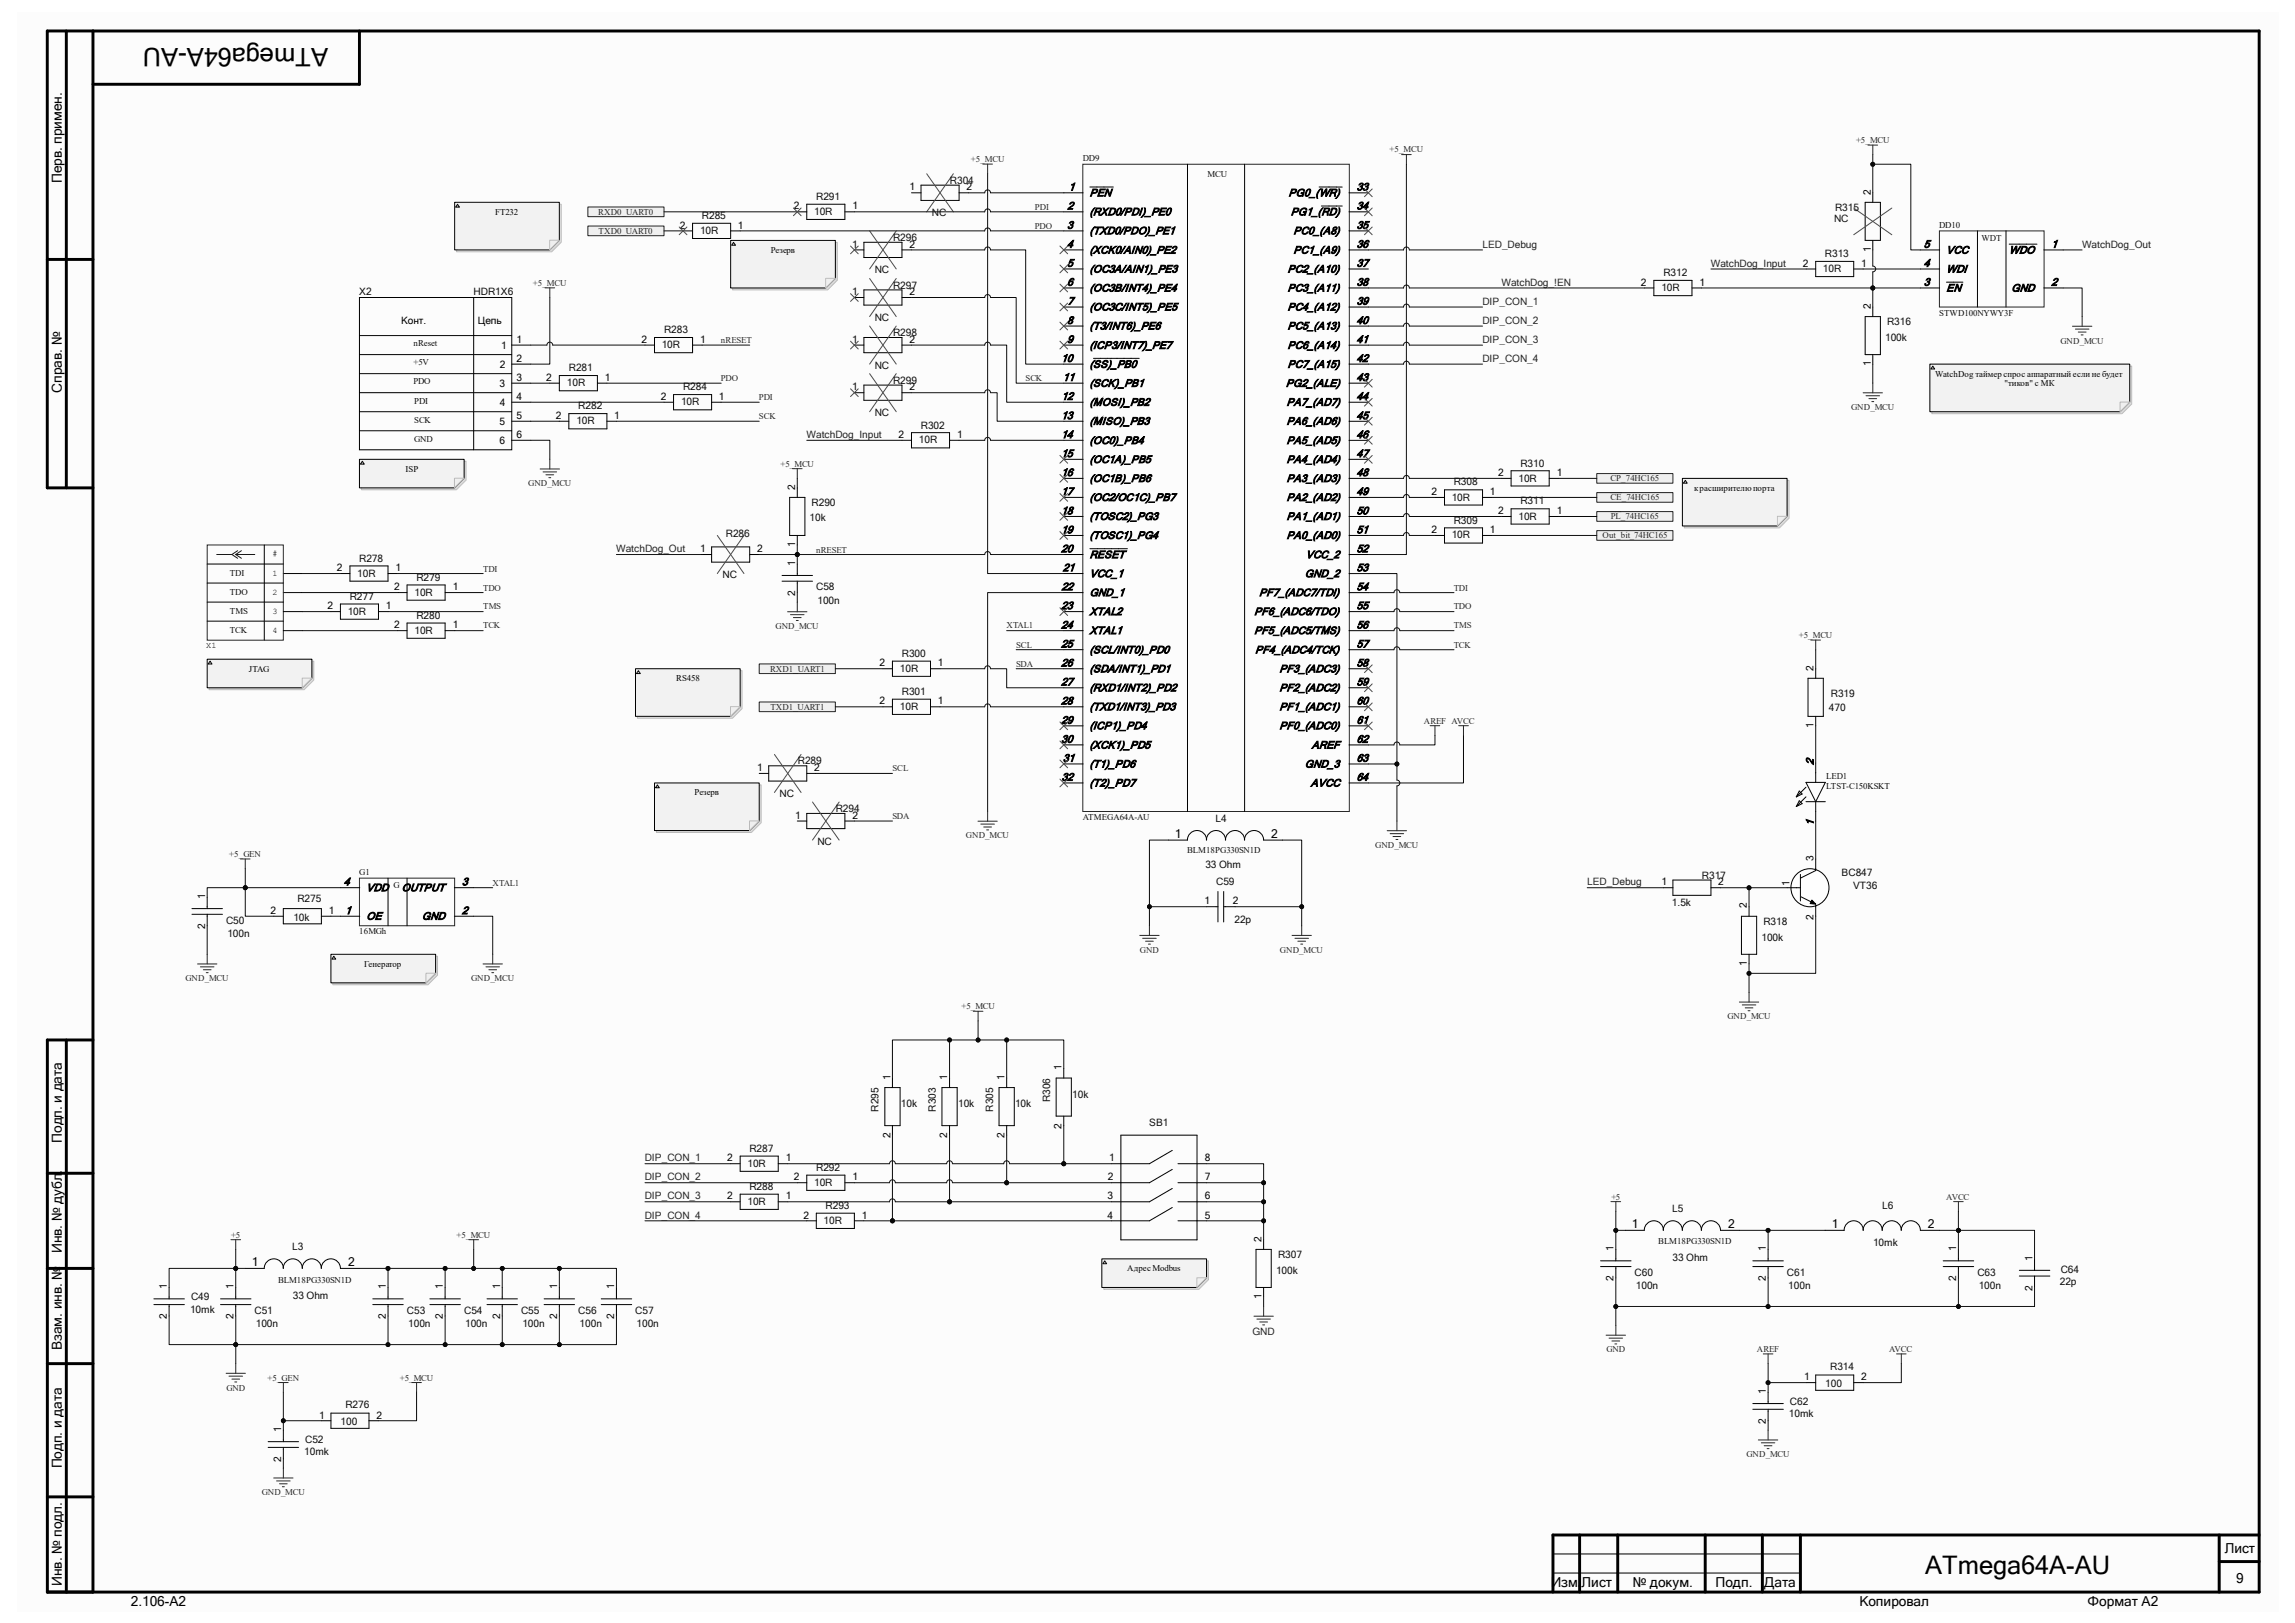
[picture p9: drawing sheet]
<svg xmlns="http://www.w3.org/2000/svg" width="297mm" height="210mm" viewBox="0 0 297 210" stroke-linecap="round" stroke-linejoin="round" font-family="sans-serif">
<defs><g id="words">
<g font-size="3.3">
<text x="42.5" y="6.3" transform="rotate(-180 42.5 6.3)">ATmega64A-AU</text>
<text x="249.1" y="203.7">ATmega64A-AU</text>
</g>
<g font-size="1.8">
<text x="8" y="23.7" transform="rotate(-90 8 23.7)">Перв. примен.</text>
<text x="8" y="50.8" transform="rotate(-90 8 50.8)">Справ. №</text>
<text x="8" y="147.9" transform="rotate(-90 8 147.9)">Подп. и дата</text>
<text x="8" y="162.2" transform="rotate(-90 8 162.2)">Инв. № дубл.</text>
<text x="8" y="174.7" transform="rotate(-90 8 174.7)">Взам. инв. №</text>
<text x="8" y="190" transform="rotate(-90 8 190)">Подп. и дата</text>
<text x="287.9" y="201">Лист</text>
<text x="8" y="205.2" transform="rotate(-90 8 205.2)">Инв. № подл.</text>
<text x="16.9" y="207.9">2.106-A2</text>
<text x="200.8" y="205.4">Изм.</text>
<text x="204.7" y="205.4">Лист</text>
<text x="211.3" y="205.4">№ докум.</text>
<text x="222" y="205.4">Подп.</text>
<text x="228.3" y="205.4">Дата</text>
<text x="240.6" y="207.9">Копировал</text>
<text x="270.2" y="207.9">Формат А2</text>
<text x="289.4" y="204.9">9</text>
</g>
<g font-size="1.6">
<text x="152.1" y="108.4">1</text>
<text x="164.5" y="108.4">2</text>
<text x="211.2" y="158.9">1</text>
<text x="223.6" y="158.9">2</text>
<text x="237.1" y="158.9">1</text>
<text x="249.5" y="158.9">2</text>
<text x="32.6" y="163.8">1</text>
<text x="45" y="163.8">2</text>
</g>
<g font-size="1.4">
<text x="138.1" y="29.6">3</text>
<text x="138.1" y="27.1">2</text>
<text x="138.3" y="24.6">1</text>
<text x="141" y="25.4">PEN</text>
<text x="141" y="27.9">(RXD0/PDI)_PE0</text>
<text x="166.8" y="25.4">PG0_(WR)</text>
<text x="167" y="27.9">PG1_(RD)</text>
<text x="175.6" y="29.6">35</text>
<text x="175.6" y="27.1">34</text>
<text x="175.6" y="24.6">33</text>
<text x="138.1" y="32">4</text>
<text x="138.1" y="34.5">5</text>
<text x="141" y="30.3">(TXD0/PDO)_PE1</text>
<text x="141" y="32.8">(XCK0/AIN0)_PE2</text>
<text x="141" y="35.3">(OC3A/AIN1)_PE3</text>
<text x="166.6" y="35.3">PC2_(A10)</text>
<text x="167.4" y="32.8">PC1_(A9)</text>
<text x="167.4" y="30.3">PC0_(A8)</text>
<text x="175.6" y="34.5">37</text>
<text x="175.6" y="32">36</text>
<text x="249" y="34.5">4</text>
<text x="249" y="32">5</text>
<text x="251.9" y="35.3">WDI</text>
<text x="251.9" y="32.8">VCC</text>
<text x="260" y="32.8">WDO</text>
<text x="265.5" y="32">1</text>
<text x="138.1" y="37">6</text>
<text x="138.1" y="41.9">8</text>
<text x="138.1" y="39.4">7</text>
<text x="141" y="37.7">(OC3B/INT4)_PE4</text>
<text x="141" y="40.2">(OC3C/INT5)_PE5</text>
<text x="166.6" y="40.2">PC4_(A12)</text>
<text x="166.6" y="37.7">PC3_(A11)</text>
<text x="175.6" y="41.9">40</text>
<text x="175.6" y="39.4">39</text>
<text x="175.6" y="37">38</text>
<text x="249" y="37">3</text>
<text x="251.9" y="37.7">EN</text>
<text x="260.3" y="37.7">GND</text>
<text x="265.5" y="37">2</text>
<text x="137.3" y="46.8">10</text>
<text x="138.1" y="44.4">9</text>
<text x="141" y="42.6">(T3/INT6)_PE6</text>
<text x="141" y="45.1">(ICP3/INT7)_PE7</text>
<text x="141" y="47.6">(SS)_PB0</text>
<text x="166.6" y="47.6">PC7_(A15)</text>
<text x="166.6" y="45.1">PC6_(A14)</text>
<text x="166.6" y="42.6">PC5_(A13)</text>
<text x="175.6" y="46.8">42</text>
<text x="175.6" y="44.4">41</text>
<text x="137.4" y="51.7">12</text>
<text x="137.5" y="49.3">11</text>
<text x="141" y="50">(SCK)_PB1</text>
<text x="141" y="52.5">(MOSI)_PB2</text>
<text x="166.4" y="50">PG2_(ALE)</text>
<text x="166.5" y="52.5">PA7_(AD7)</text>
<text x="175.6" y="51.7">44</text>
<text x="175.6" y="49.3">43</text>
<text x="137.3" y="54.2">13</text>
<text x="137.3" y="56.7">14</text>
<text x="137.3" y="59.1">15</text>
<text x="141" y="54.9">(MISO)_PB3</text>
<text x="141" y="57.4">(OC0)_PB4</text>
<text x="141" y="59.9">(OC1A)_PB5</text>
<text x="166.5" y="59.9">PA4_(AD4)</text>
<text x="166.5" y="57.4">PA5_(AD5)</text>
<text x="166.5" y="54.9">PA6_(AD6)</text>
<text x="175.6" y="59.1">47</text>
<text x="175.6" y="56.7">46</text>
<text x="175.6" y="54.2">45</text>
<text x="137.3" y="61.6">16</text>
<text x="137.3" y="64.1">17</text>
<text x="141" y="62.4">(OC1B)_PB6</text>
<text x="141" y="64.8">(OC2/OC1C)_PB7</text>
<text x="166.5" y="62.4">PA3_(AD3)</text>
<text x="166.5" y="64.8">PA2_(AD2)</text>
<text x="175.6" y="61.6">48</text>
<text x="175.6" y="64.1">49</text>
<text x="137.3" y="66.5">18</text>
<text x="137.3" y="69">19</text>
<text x="137.3" y="71.5">20</text>
<text x="141" y="67.3">(TOSC2)_PG3</text>
<text x="141" y="69.7">(TOSC1)_PG4</text>
<text x="166.5" y="69.7">PA0_(AD0)</text>
<text x="166.5" y="67.3">PA1_(AD1)</text>
<text x="175.6" y="71.5">52</text>
<text x="175.6" y="69">51</text>
<text x="175.6" y="66.5">50</text>
<text x="137.4" y="76.4">22</text>
<text x="137.5" y="73.9">21</text>
<text x="141" y="72.2">RESET</text>
<text x="141" y="74.7">VCC_1</text>
<text x="141" y="77.1">GND_1</text>
<text x="162.9" y="77.1">PF7_(ADC7/TDI)</text>
<text x="168.9" y="74.7">GND_2</text>
<text x="169" y="72.2">VCC_2</text>
<text x="175.6" y="76.4">54</text>
<text x="175.6" y="73.9">53</text>
<text x="137.3" y="78.8">23</text>
<text x="137.3" y="81.3">24</text>
<text x="137.3" y="83.8">25</text>
<text x="141" y="79.6">XTAL2</text>
<text x="141" y="82">XTAL1</text>
<text x="162.3" y="82">PF5_(ADC5/TMS)</text>
<text x="162.3" y="79.6">PF6_(ADC6/TDO)</text>
<text x="175.6" y="83.8">57</text>
<text x="175.6" y="81.3">56</text>
<text x="175.6" y="78.8">55</text>
<text x="137.3" y="86.2">26</text>
<text x="137.3" y="88.7">27</text>
<text x="141" y="84.5">(SCL/INT0)_PD0</text>
<text x="141" y="87">(SDA/INT1)_PD1</text>
<text x="141" y="89.5">(RXD1/INT2)_PD2</text>
<text x="162.4" y="84.5">PF4_(ADC4/TCK)</text>
<text x="165.6" y="89.5">PF2_(ADC2)</text>
<text x="165.6" y="87">PF3_(ADC3)</text>
<text x="175.6" y="88.7">59</text>
<text x="175.6" y="86.2">58</text>
<text x="137.3" y="91.1">28</text>
<text x="137.3" y="93.6">29</text>
<text x="141" y="91.9">(TXD1/INT3)_PD3</text>
<text x="141" y="94.4">(ICP1)_PD4</text>
<text x="165.6" y="94.4">PF0_(ADC0)</text>
<text x="165.6" y="91.9">PF1_(ADC1)</text>
<text x="175.6" y="93.6">61</text>
<text x="175.6" y="91.1">60</text>
<text x="137.3" y="96.1">30</text>
<text x="137.4" y="101">32</text>
<text x="137.5" y="98.6">31</text>
<text x="141" y="96.9">(XCK1)_PD5</text>
<text x="141" y="99.3">(T1)_PD6</text>
<text x="141" y="101.8">(T2)_PD7</text>
<text x="168.9" y="99.3">GND_3</text>
<text x="169.6" y="101.8">AVCC</text>
<text x="169.8" y="96.9">AREF</text>
<text x="175.6" y="101">64</text>
<text x="175.6" y="98.6">63</text>
<text x="175.6" y="96.1">62</text>
<text x="234.7" y="99" transform="rotate(-90 234.7 99)">2</text>
<text x="234.7" y="106.8" transform="rotate(-90 234.7 106.8)">1</text>
<text x="44.5" y="114.6">4</text>
<text x="44.7" y="118.3">1</text>
<text x="47.4" y="119">OE</text>
<text x="47.4" y="115.3">VDD</text>
<text x="52" y="115.3">OUTPUT</text>
<text x="54.6" y="119">GND</text>
<text x="59.8" y="118.3">2</text>
<text x="59.8" y="114.6">3</text>
</g>
<g font-size="1.3" fill="#0e0e0e">
<text x="122.9" y="23.8">R304</text>
<text x="90.8" y="28.4">R285</text>
<text x="105.4" y="27.8">10R</text>
<text x="105.6" y="25.9">R291</text>
<text x="120.6" y="28">NC</text>
<text x="237.4" y="28.7">NC</text>
<text x="237.5" y="27.3">R315</text>
<text x="90.6" y="30.3">10R</text>
<text x="113.2" y="35.4">NC</text>
<text x="115.6" y="31.2">R296</text>
<text x="215.3" y="35.7">R312</text>
<text x="235.9" y="35.2">10R</text>
<text x="236.2" y="33.3">R313</text>
<text x="46.5" y="38.2">X2</text>
<text x="61.3" y="38.2">HDR1X6</text>
<text x="113.2" y="41.5">NC</text>
<text x="115.6" y="37.3">R297</text>
<text x="215" y="37.7">10R</text>
<text x="85.6" y="45.1">10R</text>
<text x="85.9" y="43.1">R283</text>
<text x="113.2" y="47.7">NC</text>
<text x="115.6" y="43.5">R298</text>
<text x="244" y="44.1">100k</text>
<text x="244.2" y="42.1">R316</text>
<text x="73.4" y="50">10R</text>
<text x="73.6" y="48">R281</text>
<text x="74.8" y="53">R282</text>
<text x="88.1" y="52.5">10R</text>
<text x="88.4" y="50.5">R284</text>
<text x="113.2" y="53.8">NC</text>
<text x="115.6" y="49.7">R299</text>
<text x="74.6" y="54.9">10R</text>
<text x="118.9" y="57.4">10R</text>
<text x="119.2" y="55.5">R302</text>
<text x="105" y="65.5">R290</text>
<text x="187.9" y="64.8">10R</text>
<text x="188.1" y="62.8">R308</text>
<text x="196.5" y="62.3">10R</text>
<text x="196.8" y="65.3">R311</text>
<text x="196.8" y="60.4">R310</text>
<text x="93.9" y="69.4">R286</text>
<text x="104.8" y="67.5">10k</text>
<text x="187.9" y="69.7">10R</text>
<text x="188.1" y="67.8">R309</text>
<text x="196.5" y="67.2">10R</text>
<text x="45.3" y="77.6">R277</text>
<text x="46.2" y="74.6">10R</text>
<text x="46.5" y="72.7">R278</text>
<text x="53.6" y="77.1">10R</text>
<text x="53.9" y="75.1">R279</text>
<text x="93.5" y="74.8">NC</text>
<text x="105.6" y="76.4">C58</text>
<text x="45" y="79.5">10R</text>
<text x="53.6" y="82">10R</text>
<text x="53.9" y="80.1">R280</text>
<text x="105.8" y="78.1">100n</text>
<text x="116.5" y="87">10R</text>
<text x="116.7" y="89.9">R301</text>
<text x="116.7" y="85">R300</text>
<text x="116.5" y="91.9">10R</text>
<text x="236.7" y="91.9">470</text>
<text x="236.9" y="90.2">R319</text>
<text x="103.3" y="98.9">R289</text>
<text x="100.9" y="103.1">NC</text>
<text x="108.2" y="105.1">R294</text>
<text x="157.3" y="106.4">L4</text>
<text x="105.8" y="109.3">NC</text>
<text x="156" y="112.4">33 Ohm</text>
<text x="220.3" y="113.7">R317</text>
<text x="238.3" y="113.3">BC847</text>
<text x="29.3" y="119.5">C50</text>
<text x="38" y="119.1">10k</text>
<text x="38.5" y="116.8">R275</text>
<text x="157.4" y="114.5">C59</text>
<text x="159.8" y="119.4">22p</text>
<text x="216.4" y="117.2">1.5k</text>
<text x="228.2" y="119.7">R318</text>
<text x="239.8" y="115.1">VT36</text>
<text x="29.4" y="121.2">100n</text>
<text x="228" y="121.7">100k</text>
<text x="113.7" y="143.8" transform="rotate(-90 113.7 143.8)">R295</text>
<text x="116.6" y="143.3">10k</text>
<text x="121.1" y="143.8" transform="rotate(-90 121.1 143.8)">R303</text>
<text x="124" y="143.3">10k</text>
<text x="128.5" y="143.8" transform="rotate(-90 128.5 143.8)">R305</text>
<text x="131.4" y="143.3">10k</text>
<text x="135.9" y="142.6" transform="rotate(-90 135.9 142.6)">R306</text>
<text x="138.8" y="142.1">10k</text>
<text x="97" y="149.1">R287</text>
<text x="148.7" y="145.7">SB1</text>
<text x="96.7" y="151">10R</text>
<text x="96.7" y="155.9">10R</text>
<text x="97" y="154">R288</text>
<text x="105.4" y="153.5">10R</text>
<text x="105.6" y="151.5">R292</text>
<text x="37.8" y="161.8">L3</text>
<text x="106.6" y="158.4">10R</text>
<text x="106.8" y="156.5">R293</text>
<text x="216.4" y="156.9">L5</text>
<text x="242.4" y="161.3">10mk</text>
<text x="243.6" y="156.5">L6</text>
<text x="165.1" y="164.8">100k</text>
<text x="165.4" y="162.8">R307</text>
<text x="211.5" y="165.1">C60</text>
<text x="211.7" y="166.8">100n</text>
<text x="216.5" y="163.2">33 Ohm</text>
<text x="231.3" y="165.1">C61</text>
<text x="231.4" y="166.8">100n</text>
<text x="255.9" y="165.1">C63</text>
<text x="256.1" y="166.8">100n</text>
<text x="266.6" y="166.3">22p</text>
<text x="266.7" y="164.7">C64</text>
<text x="24.6" y="169.8">10mk</text>
<text x="24.7" y="168.2">C49</text>
<text x="32.9" y="170">C51</text>
<text x="33.1" y="171.7">100n</text>
<text x="37.9" y="168.1">33 Ohm</text>
<text x="52.7" y="170">C53</text>
<text x="52.8" y="171.7">100n</text>
<text x="60.1" y="170">C54</text>
<text x="60.2" y="171.7">100n</text>
<text x="67.4" y="170">C55</text>
<text x="67.6" y="171.7">100n</text>
<text x="74.8" y="170">C56</text>
<text x="75" y="171.7">100n</text>
<text x="82.2" y="170">C57</text>
<text x="82.4" y="171.7">100n</text>
<text x="236.2" y="179.5">100</text>
<text x="236.9" y="177.3">R314</text>
<text x="44.1" y="184.4">100</text>
<text x="44.7" y="182.2">R276</text>
<text x="231.5" y="183.4">10mk</text>
<text x="231.6" y="181.8">C62</text>
<text x="39.4" y="188.3">10mk</text>
<text x="39.5" y="186.7">C52</text>
</g>
<g font-size="1.3">
<text x="88" y="29.6">2</text>
<text x="95.5" y="29.6">1</text>
<text x="102.7" y="27.1">2</text>
<text x="110.3" y="27.1">1</text>
<text x="117.7" y="24.6">1</text>
<text x="125.1" y="24.6">2</text>
<text x="242.1" y="25.2" transform="rotate(-90 242.1 25.2)">2</text>
<text x="110.3" y="32">1</text>
<text x="117.7" y="32">2</text>
<text x="233.3" y="34.5">2</text>
<text x="240.9" y="34.5">1</text>
<text x="242.1" y="32.6" transform="rotate(-90 242.1 32.6)">1</text>
<text x="51.9" y="41.9">Конт.</text>
<text x="61.8" y="41.9">Цепь</text>
<text x="110.3" y="38.2">1</text>
<text x="117.7" y="38.2">2</text>
<text x="212.3" y="37">2</text>
<text x="219.9" y="37">1</text>
<text x="242.1" y="40" transform="rotate(-90 242.1 40)">2</text>
<text x="64.7" y="47.6">2</text>
<text x="64.9" y="45.1">1</text>
<text x="66.8" y="46.8">2</text>
<text x="66.8" y="44.4">1</text>
<text x="83" y="44.4">2</text>
<text x="90.6" y="44.4">1</text>
<text x="110.3" y="44.4">1</text>
<text x="117.7" y="44.4">2</text>
<text x="242.1" y="47.4" transform="rotate(-90 242.1 47.4)">1</text>
<text x="64.6" y="50">3</text>
<text x="64.7" y="52.5">4</text>
<text x="66.8" y="49.3">3</text>
<text x="66.8" y="51.7">4</text>
<text x="70.7" y="49.3">2</text>
<text x="78.3" y="49.3">1</text>
<text x="85.5" y="51.7">2</text>
<text x="93" y="51.7">1</text>
<text x="110.3" y="50.5">1</text>
<text x="117.7" y="50.5">2</text>
<text x="64.6" y="54.9">5</text>
<text x="64.6" y="57.4">6</text>
<text x="66.8" y="54.2">5</text>
<text x="66.8" y="56.7">6</text>
<text x="71.9" y="54.2">2</text>
<text x="79.5" y="54.2">1</text>
<text x="116.3" y="56.7">2</text>
<text x="123.9" y="56.7">1</text>
<text x="102.9" y="63.4" transform="rotate(-90 102.9 63.4)">2</text>
<text x="185.3" y="64.1">2</text>
<text x="192.8" y="64.1">1</text>
<text x="193.9" y="61.6">2</text>
<text x="201.5" y="61.6">1</text>
<text x="90.6" y="71.5">1</text>
<text x="98" y="71.5">2</text>
<text x="102.9" y="70.8" transform="rotate(-90 102.9 70.8)">1</text>
<text x="185.3" y="69">2</text>
<text x="192.8" y="69">1</text>
<text x="193.9" y="66.5">2</text>
<text x="201.5" y="66.5">1</text>
<text x="43.6" y="73.9">2</text>
<text x="51" y="76.4">2</text>
<text x="51.2" y="73.9">1</text>
<text x="58.6" y="76.4">1</text>
<text x="102.9" y="77.1" transform="rotate(-90 102.9 77.1)">2</text>
<text x="102.9" y="73.2" transform="rotate(-90 102.9 73.2)">1</text>
<text x="42.4" y="78.8">2</text>
<text x="50" y="78.8">1</text>
<text x="51" y="81.3">2</text>
<text x="58.6" y="81.3">1</text>
<text x="113.8" y="86.2">2</text>
<text x="121.4" y="86.2">1</text>
<text x="234.7" y="86.8" transform="rotate(-90 234.7 86.8)">2</text>
<text x="113.8" y="91.1">2</text>
<text x="121.4" y="91.1">1</text>
<text x="234.7" y="94.2" transform="rotate(-90 234.7 94.2)">1</text>
<text x="98" y="99.8">1</text>
<text x="105.4" y="99.8">2</text>
<text x="102.9" y="106">1</text>
<text x="110.3" y="106">2</text>
<text x="234.7" y="111.4" transform="rotate(-90 234.7 111.4)">3</text>
<text x="26.5" y="116.3" transform="rotate(-90 26.5 116.3)">1</text>
<text x="35" y="118.3">2</text>
<text x="42.5" y="118.3">1</text>
<text x="155.9" y="117">1</text>
<text x="159.6" y="117">2</text>
<text x="215" y="114.6">1</text>
<text x="222.4" y="114.6">2</text>
<text x="226.1" y="117.6" transform="rotate(-90 226.1 117.6)">2</text>
<text x="231.6" y="114.6" transform="rotate(-90 231.6 114.6)">1</text>
<text x="234.7" y="119" transform="rotate(-90 234.7 119)">2</text>
<text x="26.5" y="120.2" transform="rotate(-90 26.5 120.2)">2</text>
<text x="226.1" y="125" transform="rotate(-90 226.1 125)">1</text>
<text x="115.2" y="139.7" transform="rotate(-90 115.2 139.7)">1</text>
<text x="122.6" y="139.7" transform="rotate(-90 122.6 139.7)">1</text>
<text x="130" y="139.7" transform="rotate(-90 130 139.7)">1</text>
<text x="137.4" y="138.5" transform="rotate(-90 137.4 138.5)">1</text>
<text x="115.2" y="147.3" transform="rotate(-90 115.2 147.3)">2</text>
<text x="122.6" y="147.3" transform="rotate(-90 122.6 147.3)">2</text>
<text x="130" y="147.3" transform="rotate(-90 130 147.3)">2</text>
<text x="137.4" y="146.1" transform="rotate(-90 137.4 146.1)">2</text>
<text x="94.1" y="150.3">2</text>
<text x="94.1" y="155.2">2</text>
<text x="101.7" y="150.3">1</text>
<text x="101.7" y="155.2">1</text>
<text x="102.7" y="152.7">2</text>
<text x="110.3" y="152.7">1</text>
<text x="143.3" y="155.2">3</text>
<text x="143.4" y="152.7">2</text>
<text x="143.6" y="150.3">1</text>
<text x="155.9" y="155.2">6</text>
<text x="155.9" y="152.7">7</text>
<text x="155.9" y="150.3">8</text>
<text x="104" y="157.7">2</text>
<text x="111.5" y="157.7">1</text>
<text x="143.3" y="157.7">4</text>
<text x="155.9" y="157.7">5</text>
<text x="163.2" y="160.7" transform="rotate(-90 163.2 160.7)">2</text>
<text x="208.8" y="161.9" transform="rotate(-90 208.8 161.9)">1</text>
<text x="228.5" y="161.9" transform="rotate(-90 228.5 161.9)">1</text>
<text x="253.2" y="161.9" transform="rotate(-90 253.2 161.9)">1</text>
<text x="21.6" y="166.8" transform="rotate(-90 21.6 166.8)">1</text>
<text x="30.2" y="166.8" transform="rotate(-90 30.2 166.8)">1</text>
<text x="50" y="166.8" transform="rotate(-90 50 166.8)">1</text>
<text x="57.3" y="166.8" transform="rotate(-90 57.3 166.8)">1</text>
<text x="64.7" y="166.8" transform="rotate(-90 64.7 166.8)">1</text>
<text x="72.1" y="166.8" transform="rotate(-90 72.1 166.8)">1</text>
<text x="79.5" y="166.8" transform="rotate(-90 79.5 166.8)">1</text>
<text x="208.8" y="165.8" transform="rotate(-90 208.8 165.8)">2</text>
<text x="228.5" y="165.8" transform="rotate(-90 228.5 165.8)">2</text>
<text x="253.2" y="165.8" transform="rotate(-90 253.2 165.8)">2</text>
<text x="263" y="167" transform="rotate(-90 263 167)">2</text>
<text x="263" y="163.2" transform="rotate(-90 263 163.2)">1</text>
<text x="21.6" y="170.7" transform="rotate(-90 21.6 170.7)">2</text>
<text x="30.2" y="170.7" transform="rotate(-90 30.2 170.7)">2</text>
<text x="50" y="170.7" transform="rotate(-90 50 170.7)">2</text>
<text x="57.3" y="170.7" transform="rotate(-90 57.3 170.7)">2</text>
<text x="64.7" y="170.7" transform="rotate(-90 64.7 170.7)">2</text>
<text x="72.1" y="170.7" transform="rotate(-90 72.1 170.7)">2</text>
<text x="79.5" y="170.7" transform="rotate(-90 79.5 170.7)">2</text>
<text x="163.2" y="168.1" transform="rotate(-90 163.2 168.1)">1</text>
<text x="233.5" y="178.6">1</text>
<text x="240.9" y="178.6">2</text>
<text x="36.4" y="185.3" transform="rotate(-90 36.4 185.3)">1</text>
<text x="41.3" y="183.6">1</text>
<text x="48.7" y="183.6">2</text>
<text x="228.5" y="184.3" transform="rotate(-90 228.5 184.3)">2</text>
<text x="228.5" y="180.4" transform="rotate(-90 228.5 180.4)">1</text>
<text x="36.4" y="189.2" transform="rotate(-90 36.4 189.2)">2</text>
</g>
<g font-size="1.3" fill="#262626">
<text x="191.9" y="32">LED_Debug</text>
<text x="221.4" y="34.5">WatchDog_Input</text>
<text x="269.5" y="32">WatchDog_Out</text>
<text x="191.9" y="39.4">DIP_CON_1</text>
<text x="191.9" y="41.9">DIP_CON_2</text>
<text x="194.3" y="37">WatchDog_!EN</text>
<text x="191.9" y="44.4">DIP_CON_3</text>
<text x="191.9" y="46.8">DIP_CON_4</text>
<text x="104.4" y="56.7">WatchDog_Input</text>
<text x="79.8" y="71.5">WatchDog_Out</text>
<text x="205.4" y="114.6">LED_Debug</text>
<text x="83.4" y="150.3">DIP_CON_1</text>
<text x="83.4" y="152.7">DIP_CON_2</text>
<text x="83.4" y="155.2">DIP_CON_3</text>
<text x="83.4" y="157.7">DIP_CON_4</text>
<text x="162.1" y="172.8">GND</text>
</g>
<g font-size="1.1" fill="#262626">
<text x="125.6" y="21">+5_MCU</text>
<text x="179.8" y="19.7">+5_MCU</text>
<text x="240.2" y="18.5">+5_MCU</text>
<text x="77.4" y="27.8">RXD0_UART0</text>
<text x="133.9" y="27.1">PDI</text>
<text x="133.9" y="29.6">PDO</text>
<text x="77.5" y="30.2">TXD0_UART0</text>
<text x="69" y="37">+5_MCU</text>
<text x="93.3" y="44.4">nRESET</text>
<text x="266.7" y="44.4">GND_MCU</text>
<text x="93.3" y="49.3">PDO</text>
<text x="98.2" y="51.8">PDI</text>
<text x="132.7" y="49.3">SCK</text>
<text x="239.6" y="53.1">GND_MCU</text>
<text x="98.2" y="54.2">SCK</text>
<text x="68.4" y="62.9">GND_MCU</text>
<text x="101" y="60.4">+5_MCU</text>
<text x="208.4" y="62.3">CP_74HC165</text>
<text x="208.4" y="64.7">CE_74HC165</text>
<text x="105.6" y="71.5">nRESET</text>
<text x="207.4" y="69.6">Out_bit_74HC165</text>
<text x="208.4" y="67.2">PL_74HC165</text>
<text x="62.5" y="74">TDI</text>
<text x="62.5" y="76.4">TDO</text>
<text x="188.1" y="76.4">TDI</text>
<text x="62.5" y="78.9">TMS</text>
<text x="62.5" y="81.3">TCK</text>
<text x="100.4" y="81.4">GND_MCU</text>
<text x="130.3" y="81.3">XTAL1</text>
<text x="131.5" y="83.8">SCL</text>
<text x="188.1" y="83.8">TCK</text>
<text x="188.1" y="81.3">TMS</text>
<text x="188.1" y="78.9">TDO</text>
<text x="232.8" y="82.5">+5_MCU</text>
<text x="99.7" y="86.9">RXD1_UART1</text>
<text x="131.5" y="86.3">SDA</text>
<text x="99.7" y="91.8">TXD1_UART1</text>
<text x="184.3" y="93.6">AREF AVCC</text>
<text x="115.5" y="99.8">SCL</text>
<text x="115.5" y="106">SDA</text>
<text x="29.7" y="110.9">+5_GEN</text>
<text x="125" y="108.5">GND_MCU</text>
<text x="178" y="109.7">GND_MCU</text>
<text x="63.8" y="114.6">XTAL1</text>
<text x="147.5" y="123.3">GND</text>
<text x="165.7" y="123.3">GND_MCU</text>
<text x="24" y="127">GND_MCU</text>
<text x="61" y="127">GND_MCU</text>
<text x="124.4" y="130.6">+5_MCU</text>
<text x="223.6" y="131.9">GND_MCU</text>
<text x="208.5" y="155.2">+5</text>
<text x="251.9" y="155.2">AVCC</text>
<text x="29.9" y="160.1">+5</text>
<text x="59.1" y="160.1">+5_MCU</text>
<text x="29.3" y="180">GND</text>
<text x="34.6" y="178.6">+5_GEN</text>
<text x="51.7" y="178.6">+5_MCU</text>
<text x="207.9" y="175">GND</text>
<text x="227.4" y="174.9">AREF</text>
<text x="244.5" y="174.9">AVCC</text>
<text x="226" y="188.6">GND_MCU</text>
<text x="33.9" y="193.5">GND_MCU</text>
</g>
<g font-size="1.1" fill="#0e0e0e">
<text x="140.1" y="20.9">DD9</text>
<text x="156.3" y="22.9">MCU</text>
<text x="251" y="29.5">DD10</text>
<text x="256.5" y="31.2">WDT</text>
<text x="251" y="40.9">STWD100NYWY3F</text>
<text x="53.5" y="44.8">nReset</text>
<text x="53.5" y="47.2">+5V</text>
<text x="53.5" y="49.7">PDO</text>
<text x="53.6" y="52.3">PDI</text>
<text x="53.6" y="54.7">SCK</text>
<text x="53.6" y="57.2">GND</text>
<text x="29.8" y="74.5">TDI</text>
<text x="29.8" y="77">TDO</text>
<text x="29.8" y="79.5">TMS</text>
<text x="29.8" y="82">TCK</text>
<text x="236.3" y="100.8">LED1</text>
<text x="140.1" y="106.1">ATMEGA64A-AU</text>
<text x="236.3" y="102.1">LTST-C150KSKT</text>
<text x="46.5" y="113.2">G1</text>
<text x="153.6" y="110.4">BLM18PG330SN1D</text>
<text x="50.9" y="114.9">G</text>
<text x="46.5" y="120.9">16MGh</text>
<text x="214.6" y="161">BLM18PG330SN1D</text>
<text x="36" y="166">BLM18PG330SN1D</text>
</g>
<g font-size="1.1">
<text x="64.1" y="27.8">FT232</text>
<text x="99.7" y="32.7">Резерв</text>
<text x="250.4" y="48.7">WatchDog таймер спрос аппаратный если не будет</text>
<text x="259.4" y="50">&quot;тиков&quot; с МК</text>
<text x="52.5" y="61">ISP</text>
<text x="219.2" y="63.5">к расширителю порта</text>
<text x="35.3" y="74.5">1</text>
<text x="35.3" y="77">2</text>
<text x="35.3" y="72">#</text>
<text x="26.7" y="83.9">X1</text>
<text x="35.3" y="79.4">3</text>
<text x="35.3" y="81.9">4</text>
<text x="32.2" y="86.9">JTAG</text>
<text x="87.5" y="88.1">RS458</text>
<text x="89.9" y="102.9">Резерв</text>
<text x="47.1" y="125.1">Генератор</text>
<text x="145.9" y="164.5">Адрес Modbus</text>
</g>
</g></defs>
<path d="M2.2 1.5h292.6v207h-292.6z" fill-rule="evenodd" fill="#fcfcfc"/>
<g fill="none" stroke="#000" stroke-width=".38">
<path d="M8.6 4v59.1M12 4v202M46.5 4v6.9h-34.5M6.1 33.6h5.9M12 63.1h-5.9v-59.1h286.3v202h-286.3v-71.4M6.1 134.6h5.9M8.6 134.6v71.4M6.1 151.8h5.9M6.1 164.1h5.9M6.1 176.5h5.9M6.1 193.7h5.9M204.4 198.6v7.4"/>
<path d="M209.4 198.6v7.4M220.7 198.6v7.4M228.1 198.6v7.4M233 198.6v7.4M287.2 198.6v7.4M292.4 198.6h-91.4v7.4M287.2 202.1h5.2"/>
</g>
<g fill="none" stroke="#000" stroke-width=".13">
<path d="M118 25h1.2M119.2 24h4.9v1.9h-4.9zM124.1 25h1.2M137.7 25h2.5M137.7 27.4h2.5M137.7 29.9h2.5M137.7 32.3h2.5M137.7 34.8h2.5M137.7 37.3h2.5M137.7 39.7h2.5M141 24.2h3.1M153.7 21.3v83.7"/>
<path d="M161.1 21.3v83.7M170.7 24.2h3M171 26.7h2.7M174.6 25h2.5M174.6 27.4h2.5M174.6 29.9h2.5M174.6 34.8h2.5M174.6 37.3h2.5M174.6 39.7h2.5M174.6 32.3h2.5M212.8 37.3h1.2M214 36.3h5v2h-5z"/>
<path d="M219 37.3h1.2M233.7 34.8h1.3M235 33.8h4.9v2h-4.9zM239.9 34.8h1.2M241.4 26.2h2v4.9h-2zM242.4 25v1.2M242.4 31.1v1.2M242.4 39.7v1.3M248.5 34.8h2.5M248.5 37.3h2.5M248.5 32.3h2.5M251.9 36.5h2.1"/>
<path d="M255.9 29.9v9.8M259.6 29.9v9.8M260 31.6h3.6M264.5 37.3h2.5M264.5 32.3h2.5M116.7 57h1.3M118 56h4.9v2h-4.9zM122.9 57h1.2M137.7 42.2h2.5M137.7 44.7h2.5M137.7 47.1h2.5M137.7 49.6h2.5"/>
<path d="M137.7 52h2.5M137.7 54.5h2.5M137.7 57h2.5M137.7 59.4h2.5M141.5 46.4h5.9M174.6 42.2h2.5M174.6 44.7h2.5M174.6 47.1h2.5M174.6 49.6h2.5M174.6 52h2.5M174.6 54.5h2.5M174.6 57h2.5"/>
<path d="M174.6 59.4h2.5M241.4 41h2v4.9h-2zM242.4 45.9v1.2M90.9 71.8h1.2M92.1 70.8h4.9v1.9h-4.9zM97 71.8h1.3M101.2 75.2h4M101.2 74.5h4M102.2 64.4h2v4.9h-2zM103.2 63.1v1.3M103.2 69.3v1.2M103.2 73v1.5"/>
<path d="M103.2 75.2v1.5M137.7 61.9h2.5M137.7 64.4h2.5M137.7 66.8h2.5M137.7 69.3h2.5M137.7 71.8h2.5M137.7 74.2h2.5M137.7 76.7h2.5M137.7 79.1h2.5M141 71h4.9M174.6 61.9h2.5M174.6 64.4h2.5"/>
<path d="M174.6 66.8h2.5M174.6 69.3h2.5M174.6 71.8h2.5M174.6 74.2h2.5M174.6 76.7h2.5M174.6 79.1h2.5M185.7 64.4h1.2M185.7 69.3h1.2M186.9 68.3h5v2h-5zM186.9 63.4h5v2h-5zM191.9 64.4h1.2M191.9 69.3h1.2"/>
<path d="M194.3 61.9h1.3M194.3 66.8h1.3M195.6 65.8h4.9v2h-4.9zM195.6 60.9h4.9v2h-4.9zM200.5 61.9h1.2M200.5 66.8h1.2M137.7 81.6h2.5M137.7 84.1h2.5M137.7 86.5h2.5M137.7 89h2.5M137.7 91.5h2.5M137.7 93.9h2.5"/>
<path d="M137.7 96.4h2.5M137.7 98.9h2.5M174.6 81.6h2.5M174.6 86.5h2.5M174.6 89h2.5M174.6 91.5h2.5M174.6 93.9h2.5M174.6 96.4h2.5M174.6 98.9h2.5M174.6 84.1h2.5M24.8 118.3h4M24.8 117.6h4"/>
<path d="M26.8 116.1v1.5M26.8 118.3v1.5M35.4 118.6h1.3M36.7 117.6h4.9v1.9h-4.9zM41.6 118.6h1.2M44.1 118.6h2.5M44.1 114.9h2.5M50.2 113.6v6.2M52.7 113.6v6.2M58.8 118.6h2.5M58.8 114.9h2.5M137.7 101.3h2.5"/>
<path d="M151.2 108.7h2.5a1.23 1.23 0 0 1 1.2-1.2 1.23 1.23 0 0 1 1.2 1.2 1.23 1.23 0 0 1 1.3-1.2 1.23 1.23 0 0 1 1.2 1.2 1.23 1.23 0 0 1 1.2-1.2 1.23 1.23 0 0 1 1.3 1.2 1.24 1.24 0 0 1 1.2-1.2 1.24 1.24 0 0 1 1.2 1.2h2.5M156.1 117.3h1.5M157.6 115.4v3.9M158.4 117.3h1.4M158.4 115.4v3.9M174.6 101.3h2.5M210.3 159.2h2.5M212.8 159.2a1.24 1.24 0 0 1 1.2-1.2 1.24 1.24 0 0 1 1.3 1.2M215.2 159.2a1.24 1.24 0 0 1 1.3-1.2 1.24 1.24 0 0 1 1.2 1.2M217.7 159.2a1.24 1.24 0 0 1 1.3-1.2 1.24 1.24 0 0 1 1.2 1.2M220.2 159.2a1.24 1.24 0 0 1 1.2-1.2 1.24 1.24 0 0 1 1.3 1.2h2.4M236.2 159.2h2.5"/>
<path d="M238.7 159.2a1.24 1.24 0 0 1 1.2-1.2 1.24 1.24 0 0 1 1.2 1.2M241.1 159.2a1.23 1.23 0 0 1 1.2-1.2 1.23 1.23 0 0 1 1.3 1.2 1.23 1.23 0 0 1 1.2-1.2 1.23 1.23 0 0 1 1.2 1.2 1.24 1.24 0 0 1 1.3-1.2 1.24 1.24 0 0 1 1.2 1.2h2.5M19.9 168.8h4M19.9 168.1h4M21.9 166.6v1.5M21.9 168.8v1.5M28.5 168.8h4M28.5 168.1h4M30.5 166.6v1.5M30.5 168.8v1.5M36.7 164.1a1.23 1.23 0 0 1 1.2-1.2 1.23 1.23 0 0 1 1.2 1.2 1.24 1.24 0 0 1 1.3-1.2 1.24 1.24 0 0 1 1.2 1.2M36.7 164.1a1.24 1.24 0 0 0-1.3-1.2 1.24 1.24 0 0 0-1.2 1.2h-2.5"/>
<path d="M41.6 164.1a1.24 1.24 0 0 1 1.2-1.2 1.24 1.24 0 0 1 1.3 1.2h2.4M48.2 168.8h4M48.2 168.1h4M50.2 166.6v1.5M50.2 168.8v1.5M55.6 168.8h4M55.6 168.1h4M57.6 166.6v1.5M57.6 168.8v1.5M63 168.8h4M63 168.1h4M65 166.6v1.5"/>
<path d="M65 168.8v1.5M70.4 168.8h4M70.4 168.1h4M72.4 166.6v1.5M72.4 168.8v1.5M77.8 168.8h4M77.8 168.1h4M79.8 166.6v1.5M79.8 168.8v1.5M207.1 163.9h4M207.1 163.2h4M209.1 161.7v1.5"/>
<path d="M209.1 163.9v1.5M226.8 163.9h4M226.8 163.2h4M228.8 161.7v1.5M228.8 163.9v1.5M233.7 178.9h1.3M235 177.9h4.9v2h-4.9zM239.9 178.9h1.2M251.5 163.9h3.9M251.5 163.2h3.9M253.4 161.7v1.5M253.4 163.9v1.5"/>
<path d="M261.3 165.1h4M261.3 164.4h4M263.3 162.9v1.5M263.3 165.1v1.5M34.7 187.3h3.9M34.7 186.6h3.9M36.7 185.1v1.5M36.7 187.3v1.5M41.6 183.8h1.2M42.8 182.9h5v1.9h-5zM47.8 183.8h1.2M226.8 182.4h4"/>
<path d="M226.8 181.6h4M228.8 180.1v1.5M228.8 182.4v1.4M201 203.5h32M201 201.1h32"/>
</g>
<g fill="none" stroke="#262626" stroke-width=".13">
<path d="M241.7 18.8h1.3M242.4 18.8v1.2M127.2 21.2h1.2M127.8 21.2v1.3M140.1 21.3h34.5v83.7h-34.5zM181.4 20h1.2M182 20v1.3M251 29.9h13.5v9.8h-13.5zM241.1 50.8h2.5M241.5 51.2h1.7M241.9 51.6h1M242.2 52h.3"/>
<path d="M242.4 49.6v1.2M268.2 42.2h2.5M268.6 42.6h1.7M269 43h1M269.3 43.3h.3M269.5 41v1.2M101.9 79.2h2.5M102.3 79.5h1.8M102.6 60.6h1.2M102.7 79.9h1M103.2 60.6v1.3M103.2 77.9v1.3"/>
<path d="M103.1 80.3h.2M185.1 93.9h1.2M185.7 93.9v1.3M188.8 93.9h1.2M189.4 93.9v1.3M31.1 111.2h1.3M31.7 111.2v1.2M46.5 113.6h12.3v6.2h-12.3zM126.6 106.3h2.5M126.9 106.6h1.8M127.3 107h1M127.7 107.4h.2"/>
<path d="M127.8 105v1.3M148.8 119.8v1.2M168.5 119.8v1.2M179.5 107.5h2.5M179.9 107.9h1.8M180.3 108.2h1M180.7 108.6h.2M180.8 106.2v1.3M25.6 124.7h2.5M25.9 125.1h1.8M26.3 125.5h1M26.7 125.9h.2"/>
<path d="M26.8 123.5v1.2M62.5 124.7h2.5M62.9 125.1h1.7M63.3 125.5h1M63.6 125.9h.3M63.8 123.5v1.2M147.5 121h2.5M147.9 121.4h1.7M148.3 121.8h1M148.6 122.2h.3M167.2 121h2.5M167.6 121.4h1.7"/>
<path d="M168 121.8h1M168.3 122.2h.3M208.5 155.5h1.2M209.1 155.5v1.2M252.8 155.5h1.3M253.4 155.5v1.2M29.3 177.7h2.5M29.6 178.1h1.8M29.9 160.4h1.2M30 178.5h1M30.4 178.8h.2M30.5 160.4v1.3"/>
<path d="M30.5 176.5v1.2M36 178.9h1.3M36.7 178.9v1.2M53.3 178.9h1.2M53.9 178.9v1.2M60.7 160.4h1.2M61.3 160.4v1.3M207.9 172.8h2.5M208.2 173.2h1.8M208.6 173.5h1M209 173.9h.2M209.1 171.5v1.3"/>
<path d="M228.2 175.2h1.2M228.8 175.2v1.3M245.4 175.2h1.3M246.1 175.2v1.3M35.4 191.3h2.5M35.8 191.6h1.7M36.2 192h1M36.5 192.4h.3M36.7 190v1.3M227.6 186.3h2.5M227.9 186.7h1.8M228.3 187.1h1"/>
<path d="M228.7 187.5h.2M228.8 185.1v1.2"/>
</g>
<path d="M119.9 22.5l3.5 4.9M123.4 22.5l-3.5 4.9M239.9 26.9l4.9 3.5M244.8 26.9l-4.9 3.5M92.8 69.3l3.5 4.9M96.3 69.3l-3.5 4.9M137.2 78.6l1 1M138.2 78.6l-1 1" fill="none" stroke="#4c4c4c" stroke-width=".13"/>
<path d="M206.7 61.3h9.8v1.2h-9.8z" fill-rule="evenodd" fill="#f0f0f0"/>
<path d="M206.7 61.3h9.8v1.2h-9.8z" fill="none" stroke="#262626" stroke-width=".13"/>
<path d="M206.7 63.7h9.8v1.3h-9.8z" fill-rule="evenodd" fill="#f0f0f0"/>
<path d="M206.7 63.7h9.8v1.3h-9.8zM208.4 63.7h1.5" fill="none" stroke="#262626" stroke-width=".13"/>
<path d="M206.7 66.2h9.8v1.3h-9.8z" fill-rule="evenodd" fill="#f0f0f0"/>
<path d="M206.7 66.2h9.8v1.3h-9.8zM208.5 66.2h1.3" fill="none" stroke="#262626" stroke-width=".13"/>
<path d="M206.7 68.7h9.8v1.2h-9.8z" fill-rule="evenodd" fill="#f0f0f0"/>
<path d="M206.7 68.7h9.8v1.2h-9.8z" fill="none" stroke="#262626" stroke-width=".13"/>
<path d="M114.3 91.5h1.2M114.3 86.5h1.2M115.5 90.5h4.9v1.9h-4.9zM115.5 85.6h4.9v1.9h-4.9zM120.4 91.5h1.3M120.4 86.5h1.3" fill="none" stroke="#000" stroke-width=".13"/>
<path d="M98.3 85.9h9.8v1.3h-9.8z" fill-rule="evenodd" fill="#f0f0f0"/>
<path d="M98.3 85.9h9.8v1.3h-9.8z" fill="none" stroke="#262626" stroke-width=".13"/>
<path d="M98.3 90.8h9.8v1.3h-9.8z" fill-rule="evenodd" fill="#f0f0f0"/>
<path d="M98.3 90.8h9.8v1.3h-9.8z" fill="none" stroke="#262626" stroke-width=".13"/>
<path d="M88.4 29.9h1.2M89.6 28.9h5v2h-5zM94.6 29.9h1.2M103.2 27.4h1.2M104.4 26.4h4.9v2h-4.9zM109.3 27.4h1.3" fill="none" stroke="#000" stroke-width=".13"/>
<path d="M76.1 26.8h9.8v1.2h-9.8z" fill-rule="evenodd" fill="#f0f0f0"/>
<path d="M76.1 26.8h9.8v1.2h-9.8z" fill="none" stroke="#262626" stroke-width=".13"/>
<path d="M76.1 29.2h9.8v1.3h-9.8z" fill-rule="evenodd" fill="#f0f0f0"/>
<g fill="none" stroke="#262626" stroke-width=".13">
<path d="M70.5 37.2h1.3M71.2 37.2v1.3M76.1 29.2h9.8v1.3h-9.8zM71.2 59.4v1.3M26.8 70.5h9.9v12.3h-9.9zM69.9 60.7h2.5M70.3 61.1h1.7M70.7 61.4h1M71 61.8h.3M126 130.9h1.2M126.6 130.9v1.2M162.3 170.3h2.5"/>
<path d="M162.7 170.7h1.7M163 171.1h1M163.4 171.4h.3M163.5 169.1v1.2"/>
</g>
<g fill="none" stroke="#000" stroke-width=".13">
<path d="M46.5 38.5h19.7v19.7h-19.7zM61.3 38.5v19.7M110.6 38.5h1.2M110.6 32.3h1.2M111.8 37.5h4.9v2h-4.9zM111.8 31.4h4.9v1.9h-4.9zM116.7 38.5h1.3M116.7 32.3h1.3M46.5 43.4h19.7M46.5 45.9h19.7M46.5 48.3h19.7M46.5 50.8h19.7"/>
<path d="M46.5 53.3h19.7M46.5 55.7h19.7M66.2 47.1h2.5M66.2 44.7h2.5M66.2 49.6h2.5M66.2 52h2.5M66.2 54.5h2.5M66.2 57h2.5M71.2 49.6h1.2M72.4 54.5h1.2M72.4 48.6h4.9v2h-4.9zM73.6 53.5h4.9v2h-4.9z"/>
<path d="M77.3 49.6h1.2M78.5 54.5h1.3M83.5 44.7h1.2M84.7 43.7h4.9v1.9h-4.9zM85.9 52h1.3M87.2 51.1h4.9v1.9h-4.9zM89.6 44.7h1.3M92.1 52h1.2M110.6 44.7h1.2M110.6 50.8h1.2M111.8 43.7h4.9v1.9h-4.9zM111.8 49.8h4.9v2h-4.9z"/>
<path d="M116.7 44.7h1.3M116.7 50.8h1.3M26.8 73h9.9M26.8 75.4h9.9M26.8 77.9h9.9M34.2 70.5v12.3M36.7 74.2h2.4M36.7 76.7h2.4M36.7 79.1h2.4M42.8 79.1h1.3M44.1 74.2h1.2M44.1 78.2h4.9v1.9h-4.9z"/>
<path d="M45.3 73.2h4.9v2h-4.9zM49 79.1h1.2M50.2 74.2h1.2M51.4 76.7h1.3M52.7 75.7h4.9v2h-4.9zM57.6 76.7h1.2M26.8 80.4h9.9M36.7 81.6h2.4M51.4 81.6h1.3M52.7 80.6h4.9v2h-4.9zM57.6 81.6h1.2M99.5 99.1h4.9v2h-4.9z"/>
<path d="M98.3 100.1h1.2M103.2 106.2h1.2M104.4 105.3h4.9v1.9h-4.9zM104.4 100.1h1.2M109.3 106.2h1.3M215.3 114.9h1.2M216.5 113.9h4.9v2h-4.9zM221.4 114.9h1.3M225.4 118.6h1.9v4.9h-1.9zM226.4 117.3v1.3M115.5 139.5v1.2M122.9 139.5v1.2"/>
<path d="M130.3 139.5v1.2M136.7 139.5h2v4.9h-2zM137.7 138.3v1.2M226.4 123.5v1.2M94.6 150.6h1.2M94.6 155.5h1.2M95.8 149.6h4.9v2h-4.9zM95.8 154.5h4.9v2h-4.9zM100.7 150.6h1.2M100.7 155.5h1.2M103.2 153h1.2M104.4 158h1.2"/>
<path d="M104.4 152.1h4.9v1.9h-4.9zM105.6 157h5v2h-5zM109.3 153h1.3M110.6 158h1.2M114.5 140.7h2v5h-2zM115.5 145.7v1.2M121.9 140.7h2v5h-2zM122.9 145.7v1.2M129.3 140.7h2v5h-2zM130.3 145.7v1.2M137.7 144.4v1.3M145.1 146.9h9.8v13.5h-9.8z"/>
<path d="M151.7 148.9l-2.9 1.7h-5M151.7 151.3l-2.9 1.7h-5M151.7 153.8l-2.9 1.7h-5M151.7 156.3l-2.9 1.7h-5M152.4 150.6h3.7M152.4 153h3.7M152.4 155.5h3.7M152.4 158h3.7M162.5 161.7h2v4.9h-2zM163.5 160.4v1.3M163.5 166.6v1.2"/>
</g>
<path d="M28 71.8h2M30 71.8l.8 .4M30.5 71.8h2.5M30.5 71.8l.7 .4M30.8 71.3l-.8 .5M31.2 71.3l-.7 .5" fill="none" stroke="#1c1c1c" stroke-width=".13"/>
<g fill="none" stroke="#4c4c4c" stroke-width=".13">
<path d="M110.1 31.8l1 1M110.1 38l1 1M111.1 31.8l-1 1M111.1 38l-1 1M112.5 36l3.5 5M112.5 29.9l3.5 4.9M116 36l-3.5 5M116 29.9l-3.5 4.9M137.2 31.8l1 1M137.2 34.3l1 1M137.2 36.8l1 1M137.2 39.2l1 1"/>
<path d="M138.2 31.8l-1 1M138.2 34.3l-1 1M138.2 36.8l-1 1M138.2 39.2l-1 1M110.1 44.2l1 1M110.1 50.3l1 1M111.1 44.2l-1 1M111.1 50.3l-1 1M112.5 42.2l3.5 4.9M112.5 48.3l3.5 5M116 42.2l-3.5 4.9M116 48.3l-3.5 5"/>
<path d="M137.2 41.7l1 1M137.2 44.2l1 1M137.2 58.9l1 1M138.2 41.7l-1 1M138.2 44.2l-1 1M138.2 58.9l-1 1M137.2 61.4l1 1M137.2 63.9l1 1M137.2 66.3l1 1M137.2 68.8l1 1M138.2 61.4l-1 1M138.2 63.9l-1 1"/>
<path d="M138.2 66.3l-1 1M138.2 68.8l-1 1M100.2 97.6l3.5 4.9M103.7 97.6l-3.5 4.9M137.2 93.4l1 1M137.2 95.9l1 1M137.2 98.4l1 1M138.2 93.4l-1 1M138.2 95.9l-1 1M138.2 98.4l-1 1M176.6 93.4l1 1M176.6 91l1 1"/>
<path d="M176.6 88.5l1 1M176.6 86l1 1M177.6 93.4l-1 1M177.6 91l-1 1M177.6 88.5l-1 1M177.6 86l-1 1M105.2 103.8l3.4 4.9M108.6 103.8l-3.4 4.9M137.2 100.8l1 1M138.2 100.8l-1 1"/>
</g>
<circle cx="234.2" cy="114.9" r="2.46" fill="#fefefe"/>
<g fill="none" stroke="#000" stroke-width=".13">
<path d="M234 87.8h2v4.9h-2zM235 86.5v1.3M235 92.7v1.2M231.3 114.9h1.7M233 113.1v3.5M233.1 116.1l1.7 .8M234.5 116.5l.5 .5-.7-.1zM235 111.2v1.4l-2 1M235 117.1v1.5"/>
<circle cx="234.2" cy="114.9" r="2.46"/>
</g>
<path d="M234.5 116.5l.5 .5-.7-.1z" fill="#000"/>
<path d="M225.1 129.7h2.5M225.5 130h1.7M225.9 130.4h1M226.2 130.8h.3M226.4 128.4v1.3" fill="none" stroke="#262626" stroke-width=".13"/>
<path d="M50.2 164.1v2.5" fill="none" stroke="#0e0e0e" stroke-width=".13"/>
<circle cx="50.2" cy="164.1" r=".25" fill="#0e0e0e"/>
<g fill="none" stroke="#0e0e0e" stroke-width=".13">
<path d="M57.6 164.1v2.5"/>
<circle cx="50.2" cy="164.1" r=".25"/>
</g>
<circle cx="57.6" cy="164.1" r=".25" fill="#0e0e0e"/>
<g fill="none" stroke="#0e0e0e" stroke-width=".13">
<path d="M65 164.1v2.5"/>
<circle cx="57.6" cy="164.1" r=".25"/>
</g>
<circle cx="65" cy="164.1" r=".25" fill="#0e0e0e"/>
<g fill="none" stroke="#0e0e0e" stroke-width=".13">
<path d="M72.4 164.1v2.5"/>
<circle cx="65" cy="164.1" r=".25"/>
</g>
<circle cx="72.4" cy="164.1" r=".25" fill="#0e0e0e"/>
<g fill="none" stroke="#0e0e0e" stroke-width=".13">
<path d="M31.7 164.1h-1.2v2.5"/>
<circle cx="72.4" cy="164.1" r=".25"/>
</g>
<circle cx="30.5" cy="164.1" r=".25" fill="#0e0e0e"/>
<g fill="none" stroke="#0e0e0e" stroke-width=".13">
<path d="M30.5 161.7v2.4"/>
<circle cx="30.5" cy="164.1" r=".25"/>
</g>
<circle cx="30.5" cy="164.1" r=".25" fill="#0e0e0e"/>
<g fill="none" stroke="#0e0e0e" stroke-width=".13">
<path d="M50.2 170.3v3.7h-19.7"/>
<circle cx="30.5" cy="164.1" r=".25"/>
</g>
<circle cx="50.2" cy="174" r=".25" fill="#0e0e0e"/>
<circle cx="50.2" cy="174" r=".25" fill="none" stroke="#0e0e0e" stroke-width=".13"/>
<circle cx="30.5" cy="174" r=".25" fill="#0e0e0e"/>
<g fill="none" stroke="#0e0e0e" stroke-width=".13">
<path d="M57.6 170.3v3.7"/>
<circle cx="30.5" cy="174" r=".25"/>
</g>
<circle cx="57.6" cy="174" r=".25" fill="#0e0e0e"/>
<g fill="none" stroke="#0e0e0e" stroke-width=".13">
<path d="M65 170.3v3.7"/>
<circle cx="57.6" cy="174" r=".25"/>
</g>
<circle cx="65" cy="174" r=".25" fill="#0e0e0e"/>
<g fill="none" stroke="#0e0e0e" stroke-width=".13">
<path d="M72.4 170.3v3.7"/>
<circle cx="65" cy="174" r=".25"/>
</g>
<circle cx="72.4" cy="174" r=".25" fill="#0e0e0e"/>
<g fill="none" stroke="#0e0e0e" stroke-width=".13">
<path d="M61.3 161.7v2.4"/>
<circle cx="72.4" cy="174" r=".25"/>
</g>
<circle cx="61.3" cy="164.1" r=".25" fill="#0e0e0e"/>
<g fill="none" stroke="#0e0e0e" stroke-width=".13">
<path d="M148.8 117.3h7.3"/>
<circle cx="61.3" cy="164.1" r=".25"/>
</g>
<circle cx="148.8" cy="117.3" r=".25" fill="#0e0e0e"/>
<g fill="none" stroke="#0e0e0e" stroke-width=".13">
<path d="M159.8 117.3h8.7"/>
<circle cx="148.8" cy="117.3" r=".25"/>
</g>
<circle cx="168.5" cy="117.3" r=".25" fill="#0e0e0e"/>
<g fill="none" stroke="#0e0e0e" stroke-width=".13">
<path d="M228.8 159.2v2.5"/>
<circle cx="168.5" cy="117.3" r=".25"/>
</g>
<circle cx="228.8" cy="159.2" r=".25" fill="#0e0e0e"/>
<g fill="none" stroke="#0e0e0e" stroke-width=".13">
<path d="M210.3 159.2h-1.2v2.5"/>
<circle cx="228.8" cy="159.2" r=".25"/>
</g>
<circle cx="209.1" cy="159.2" r=".25" fill="#0e0e0e"/>
<g fill="none" stroke="#0e0e0e" stroke-width=".13">
<path d="M209.1 156.7v2.5"/>
<circle cx="209.1" cy="159.2" r=".25"/>
</g>
<circle cx="209.1" cy="159.2" r=".25" fill="#0e0e0e"/>
<g fill="none" stroke="#0e0e0e" stroke-width=".13">
<path d="M228.8 165.4v3.7h-19.7"/>
<circle cx="209.1" cy="159.2" r=".25"/>
</g>
<circle cx="228.8" cy="169.1" r=".25" fill="#0e0e0e"/>
<circle cx="228.8" cy="169.1" r=".25" fill="none" stroke="#0e0e0e" stroke-width=".13"/>
<circle cx="209.1" cy="169.1" r=".25" fill="#0e0e0e"/>
<g fill="none" stroke="#0e0e0e" stroke-width=".13">
<path d="M177.1 98.9h3.7v2a.38 .38 0 0 1 .4 .4 .38 .38 0 0 1-.4 .4v4.5M189.4 95.2v6.1h-12.3"/>
<circle cx="209.1" cy="169.1" r=".25"/>
</g>
<circle cx="180.8" cy="98.9" r=".25" fill="#0e0e0e"/>
<g fill="none" stroke="#0e0e0e" stroke-width=".13">
<path d="M137.7 76.7h-9.9v28.3M177.1 74.2h3.7v24.7"/>
<circle cx="180.8" cy="98.9" r=".25"/>
</g>
<circle cx="180.8" cy="98.9" r=".25" fill="#0e0e0e"/>
<g fill="none" stroke="#0e0e0e" stroke-width=".13">
<path d="M253.4 165.4v3.7"/>
<circle cx="180.8" cy="98.9" r=".25"/>
</g>
<circle cx="253.5" cy="169.1" r=".25" fill="#0e0e0e"/>
<g fill="none" stroke="#0e0e0e" stroke-width=".13">
<path d="M253.4 159.2v2.5"/>
<circle cx="253.5" cy="169.1" r=".25"/>
</g>
<circle cx="253.5" cy="159.2" r=".25" fill="#0e0e0e"/>
<g fill="none" stroke="#0e0e0e" stroke-width=".13">
<path d="M253.4 156.7v2.5"/>
<circle cx="253.5" cy="159.2" r=".25"/>
</g>
<circle cx="253.5" cy="159.2" r=".25" fill="#0e0e0e"/>
<g fill="none" stroke="#0e0e0e" stroke-width=".13">
<path d="M233.7 178.9h-4.9v1.2"/>
<circle cx="253.5" cy="159.2" r=".25"/>
</g>
<circle cx="228.8" cy="178.9" r=".25" fill="#0e0e0e"/>
<g fill="none" stroke="#0e0e0e" stroke-width=".13">
<path d="M228.8 176.5v2.4M246.1 176.5v2.4h-5M228.8 183.8v1.3"/>
<circle cx="228.8" cy="178.9" r=".25"/>
</g>
<circle cx="228.8" cy="178.9" r=".25" fill="#0e0e0e"/>
<g fill="none" stroke="#0e0e0e" stroke-width=".13">
<path d="M185.7 95.2v1.2h-4.5a.38 .38 0 0 0-.4-.4 .38 .38 0 0 0-.4 .4h-3.3M30.5 164.1h-8.6v2.5"/>
<circle cx="228.8" cy="178.9" r=".25"/>
</g>
<circle cx="30.5" cy="164.1" r=".25" fill="#0e0e0e"/>
<g fill="none" stroke="#0e0e0e" stroke-width=".13">
<path d="M21.9 170.3v3.7h8.6"/>
<circle cx="30.5" cy="164.1" r=".25"/>
</g>
<circle cx="30.5" cy="174" r=".25" fill="#0e0e0e"/>
<g fill="none" stroke="#0e0e0e" stroke-width=".13">
<path d="M127.8 22.5v51.7h9.9M182 21.3v50.5h-4.9M103.2 71.8h24.2a.38 .38 0 0 1 .4-.4 .38 .38 0 0 1 .4 .4h9.5M103.2 61.9v1.2M103.2 76.7v1.2"/>
<circle cx="30.5" cy="174" r=".25"/>
</g>
<circle cx="103.2" cy="71.8" r=".25" fill="#0e0e0e"/>
<g fill="none" stroke="#0e0e0e" stroke-width=".13">
<path d="M125.3 25h2.1a.38 .38 0 0 1 .4-.4 .38 .38 0 0 1 .4 .4h9.5M98.3 71.8h4.9"/>
<circle cx="103.2" cy="71.8" r=".25"/>
</g>
<circle cx="103.2" cy="71.8" r=".25" fill="#0e0e0e"/>
<g fill="none" stroke="#0e0e0e" stroke-width=".13">
<path d="M221.4 34.8h12.3M241.1 34.8h7.4M242.4 37.3v2.4M267 32.3h2.5M242.4 47.1v2.5"/>
<circle cx="103.2" cy="71.8" r=".25"/>
</g>
<circle cx="242.4" cy="37.3" r=".25" fill="#0e0e0e"/>
<g fill="none" stroke="#0e0e0e" stroke-width=".13">
<path d="M242.4 37.3h6.1"/>
<circle cx="242.4" cy="37.3" r=".25"/>
</g>
<circle cx="242.4" cy="37.3" r=".25" fill="#0e0e0e"/>
<g fill="none" stroke="#0e0e0e" stroke-width=".13">
<path d="M242.4 21.3h4.9v11h1.2"/>
<circle cx="242.4" cy="37.3" r=".25"/>
</g>
<circle cx="242.4" cy="21.3" r=".25" fill="#0e0e0e"/>
<g fill="none" stroke="#0e0e0e" stroke-width=".13">
<path d="M177.1 37.3h4.5a.38 .38 0 0 1 .4-.4 .38 .38 0 0 1 .4 .4h30.4M267 37.3h2.5v3.7M104.4 57h12.3M124.1 57h3.3a.38 .38 0 0 1 .4-.4 .38 .38 0 0 1 .4 .4h9.5M79.8 71.8h11.1M61.3 118.6h2.5v4.9M41.6 183.8h-4.9v1.3"/>
<circle cx="242.4" cy="21.3" r=".25"/>
</g>
<circle cx="36.7" cy="183.8" r=".25" fill="#0e0e0e"/>
<g fill="none" stroke="#0e0e0e" stroke-width=".13">
<path d="M36.7 180.1v3.7M36.7 188.8v1.2M53.9 180.1v3.7h-4.9"/>
<circle cx="36.7" cy="183.8" r=".25"/>
</g>
<circle cx="36.7" cy="183.8" r=".25" fill="#0e0e0e"/>
<g fill="none" stroke="#0e0e0e" stroke-width=".13">
<path d="M26.8 119.8v3.7M31.7 114.9v3.7h3.7M42.8 118.6h1.3"/>
<circle cx="36.7" cy="183.8" r=".25"/>
</g>
<circle cx="31.7" cy="114.9" r=".25" fill="#0e0e0e"/>
<g fill="none" stroke="#0e0e0e" stroke-width=".13">
<path d="M31.7 112.4v2.5"/>
<circle cx="31.7" cy="114.9" r=".25"/>
</g>
<circle cx="31.7" cy="114.9" r=".25" fill="#0e0e0e"/>
<g fill="none" stroke="#0e0e0e" stroke-width=".13">
<path d="M71.2 38.5v8.6h-2.5M85.9 27.4h17.3M85.9 29.9h2.5M68.7 57h2.5v2.4M68.7 49.6h2.5M68.7 54.5h3.7M177.1 61.9h4.5a.38 .38 0 0 1 .4-.4 .38 .38 0 0 1 .4 .4h11.9M177.1 64.4h4.5a.38 .38 0 0 1 .4-.4 .38 .38 0 0 1 .4 .4h3.3M177.1 69.3h4.5a.38 .38 0 0 1 .4-.4 .38 .38 0 0 1 .4 .4h3.3M177.1 66.8h4.5a.38 .38 0 0 1 .4-.3 .38 .38 0 0 1 .4 .3h11.9M193.1 64.4h13.6M193.1 69.3h13.6"/>
<path d="M201.7 61.9h5M201.7 66.8h5M108.1 86.5h6.2M108.1 91.5h6.2M121.7 86.5h5.7a.38 .38 0 0 1 .4-.3 .38 .38 0 0 1 .4 .3h2.1v2.5h7.4M121.7 91.5h5.7a.38 .38 0 0 1 .4-.4 .38 .38 0 0 1 .4 .4h9.5M130.3 81.6h7.4M61.3 114.9h2.5M46.5 164.1h33.3v2.5"/>
<circle cx="31.7" cy="114.9" r=".25"/>
</g>
<circle cx="50.2" cy="164.1" r=".25" fill="#0e0e0e"/>
<circle cx="50.2" cy="164.1" r=".25" fill="none" stroke="#0e0e0e" stroke-width=".13"/>
<circle cx="57.6" cy="164.1" r=".25" fill="#0e0e0e"/>
<circle cx="57.6" cy="164.1" r=".25" fill="none" stroke="#0e0e0e" stroke-width=".13"/>
<circle cx="61.3" cy="164.1" r=".25" fill="#0e0e0e"/>
<circle cx="61.3" cy="164.1" r=".25" fill="none" stroke="#0e0e0e" stroke-width=".13"/>
<circle cx="65" cy="164.1" r=".25" fill="#0e0e0e"/>
<circle cx="65" cy="164.1" r=".25" fill="none" stroke="#0e0e0e" stroke-width=".13"/>
<circle cx="72.4" cy="164.1" r=".25" fill="#0e0e0e"/>
<g fill="none" stroke="#0e0e0e" stroke-width=".13">
<path d="M79.8 170.3v3.7h-29.6"/>
<circle cx="72.4" cy="164.1" r=".25"/>
</g>
<circle cx="50.2" cy="174" r=".25" fill="#0e0e0e"/>
<circle cx="50.2" cy="174" r=".25" fill="none" stroke="#0e0e0e" stroke-width=".13"/>
<circle cx="57.6" cy="174" r=".25" fill="#0e0e0e"/>
<circle cx="57.6" cy="174" r=".25" fill="none" stroke="#0e0e0e" stroke-width=".13"/>
<circle cx="65" cy="174" r=".25" fill="#0e0e0e"/>
<circle cx="65" cy="174" r=".25" fill="none" stroke="#0e0e0e" stroke-width=".13"/>
<circle cx="72.4" cy="174" r=".25" fill="#0e0e0e"/>
<g fill="none" stroke="#0e0e0e" stroke-width=".13">
<path d="M225.1 159.2h11.1"/>
<circle cx="72.4" cy="174" r=".25"/>
</g>
<circle cx="228.8" cy="159.2" r=".25" fill="#0e0e0e"/>
<g fill="none" stroke="#0e0e0e" stroke-width=".13">
<path d="M263.3 166.6v2.5h-34.5"/>
<circle cx="228.8" cy="159.2" r=".25"/>
</g>
<circle cx="228.8" cy="169.1" r=".25" fill="#0e0e0e"/>
<circle cx="228.8" cy="169.1" r=".25" fill="none" stroke="#0e0e0e" stroke-width=".13"/>
<circle cx="253.5" cy="169.1" r=".25" fill="#0e0e0e"/>
<g fill="none" stroke="#0e0e0e" stroke-width=".13">
<path d="M251 159.2h12.3v3.7"/>
<circle cx="253.5" cy="169.1" r=".25"/>
</g>
<circle cx="253.5" cy="159.2" r=".25" fill="#0e0e0e"/>
<g fill="none" stroke="#0e0e0e" stroke-width=".13">
<path d="M30.5 170.3v6.2"/>
<circle cx="253.5" cy="159.2" r=".25"/>
</g>
<circle cx="30.5" cy="174" r=".25" fill="#0e0e0e"/>
<g fill="none" stroke="#0e0e0e" stroke-width=".13">
<path d="M209.1 165.4v6.1"/>
<circle cx="30.5" cy="174" r=".25"/>
</g>
<circle cx="209.1" cy="169.1" r=".25" fill="#0e0e0e"/>
<g fill="none" stroke="#0e0e0e" stroke-width=".13">
<path d="M95.8 29.9h31.6a.38 .38 0 0 1 .4-.4 .38 .38 0 0 1 .4 .4h9.5M110.6 27.4h16.8a.38 .38 0 0 1 .4-.4 .38 .38 0 0 1 .4 .4h9.5M68.7 44.7h2.1a.38 .38 0 0 1 .4-.4 .38 .38 0 0 1 .3 .4h12M68.7 52h17.2M78.5 49.6h14.8M79.8 54.5h18.5M90.9 44.7h6.1M93.3 52h5M103.2 70.5v2.5"/>
<circle cx="209.1" cy="169.1" r=".25"/>
</g>
<circle cx="103.2" cy="71.8" r=".25" fill="#0e0e0e"/>
<g fill="none" stroke="#0e0e0e" stroke-width=".13">
<path d="M242.4 20v5"/>
<circle cx="103.2" cy="71.8" r=".25"/>
</g>
<circle cx="242.4" cy="21.3" r=".25" fill="#0e0e0e"/>
<g fill="none" stroke="#0e0e0e" stroke-width=".13">
<path d="M151.2 108.7h-2.4v11.1"/>
<circle cx="242.4" cy="21.3" r=".25"/>
</g>
<circle cx="148.8" cy="117.3" r=".25" fill="#0e0e0e"/>
<g fill="none" stroke="#0e0e0e" stroke-width=".13">
<path d="M166 108.7h2.5v11.1"/>
<circle cx="148.8" cy="117.3" r=".25"/>
</g>
<circle cx="168.5" cy="117.3" r=".25" fill="#0e0e0e"/>
<g fill="none" stroke="#0e0e0e" stroke-width=".13">
<path d="M44.1 114.9h-17.3v1.2"/>
<circle cx="168.5" cy="117.3" r=".25"/>
</g>
<circle cx="31.7" cy="114.9" r=".25" fill="#0e0e0e"/>
<g fill="none" stroke="#0e0e0e" stroke-width=".13">
<path d="M242.4 32.3v2.1a.38 .38 0 0 1 .3 .4 .38 .38 0 0 1-.3 .4v2.1h-22.2"/>
<circle cx="31.7" cy="114.9" r=".25"/>
</g>
<circle cx="242.4" cy="37.3" r=".25" fill="#0e0e0e"/>
<g fill="none" stroke="#0e0e0e" stroke-width=".13">
<path d="M39.1 79.1h3.7M39.1 76.7h12.3M39.1 74.2h5M50.2 79.1h12.3M51.4 74.2h11.1M58.8 76.7h3.7M177.1 76.7h3.3a.38 .38 0 0 1 .4-.4 .38 .38 0 0 1 .4 .4h7M177.1 79.1h3.3a.38 .38 0 0 1 .4-.3 .38 .38 0 0 1 .4 .3h7M39.1 81.6h12.3M58.8 81.6h3.7M177.1 81.6h3.3a.38 .38 0 0 1 .4-.4 .38 .38 0 0 1 .4 .4h7M177.1 84.1h3.3a.38 .38 0 0 1 .4-.4 .38 .38 0 0 1 .4 .4h7"/>
<path d="M156.1 158h7.4"/>
<circle cx="242.4" cy="37.3" r=".25"/>
</g>
<circle cx="163.5" cy="158" r=".25" fill="#0e0e0e"/>
<g fill="none" stroke="#0e0e0e" stroke-width=".13">
<path d="M156.1 155.5h7.4"/>
<circle cx="163.5" cy="158" r=".25"/>
</g>
<circle cx="163.5" cy="155.5" r=".25" fill="#0e0e0e"/>
<g fill="none" stroke="#0e0e0e" stroke-width=".13">
<path d="M156.1 153h7.4"/>
<circle cx="163.5" cy="155.5" r=".25"/>
</g>
<circle cx="163.5" cy="153" r=".25" fill="#0e0e0e"/>
<g fill="none" stroke="#0e0e0e" stroke-width=".13">
<path d="M156.1 150.6h7.4v9.8"/>
<circle cx="163.5" cy="153" r=".25"/>
</g>
<circle cx="163.5" cy="153" r=".25" fill="#0e0e0e"/>
<circle cx="163.5" cy="153" r=".25" fill="none" stroke="#0e0e0e" stroke-width=".13"/>
<circle cx="163.5" cy="155.5" r=".25" fill="#0e0e0e"/>
<circle cx="163.5" cy="155.5" r=".25" fill="none" stroke="#0e0e0e" stroke-width=".13"/>
<circle cx="163.5" cy="158" r=".25" fill="#0e0e0e"/>
<g fill="none" stroke="#0e0e0e" stroke-width=".13">
<path d="M115.5 146.9v11.1"/>
<circle cx="163.5" cy="158" r=".25"/>
</g>
<circle cx="115.5" cy="158" r=".25" fill="#0e0e0e"/>
<g fill="none" stroke="#0e0e0e" stroke-width=".13">
<path d="M122.9 146.9v8.6"/>
<circle cx="115.5" cy="158" r=".25"/>
</g>
<circle cx="122.9" cy="155.5" r=".25" fill="#0e0e0e"/>
<g fill="none" stroke="#0e0e0e" stroke-width=".13">
<path d="M122.9 134.6v4.9"/>
<circle cx="122.9" cy="155.5" r=".25"/>
</g>
<circle cx="122.9" cy="134.6" r=".25" fill="#0e0e0e"/>
<g fill="none" stroke="#0e0e0e" stroke-width=".13">
<path d="M126.6 132.1v2.5"/>
<circle cx="122.9" cy="134.6" r=".25"/>
</g>
<circle cx="126.6" cy="134.6" r=".25" fill="#0e0e0e"/>
<g fill="none" stroke="#0e0e0e" stroke-width=".13">
<path d="M130.3 146.9v6.1"/>
<circle cx="126.6" cy="134.6" r=".25"/>
</g>
<circle cx="130.3" cy="153" r=".25" fill="#0e0e0e"/>
<g fill="none" stroke="#0e0e0e" stroke-width=".13">
<path d="M130.3 134.6v4.9"/>
<circle cx="130.3" cy="153" r=".25"/>
</g>
<circle cx="130.3" cy="134.6" r=".25" fill="#0e0e0e"/>
<g fill="none" stroke="#0e0e0e" stroke-width=".13">
<path d="M137.7 145.7v4.9"/>
<circle cx="130.3" cy="134.6" r=".25"/>
</g>
<circle cx="137.7" cy="150.6" r=".25" fill="#0e0e0e"/>
<g fill="none" stroke="#0e0e0e" stroke-width=".13">
<path d="M137.7 138.3v-3.7h-22.2v4.9M163.5 167.8v1.3"/>
<circle cx="137.7" cy="150.6" r=".25"/>
</g>
<circle cx="122.9" cy="134.6" r=".25" fill="#0e0e0e"/>
<circle cx="122.9" cy="134.6" r=".25" fill="none" stroke="#0e0e0e" stroke-width=".13"/>
<circle cx="126.6" cy="134.6" r=".25" fill="#0e0e0e"/>
<circle cx="126.6" cy="134.6" r=".25" fill="none" stroke="#0e0e0e" stroke-width=".13"/>
<circle cx="130.3" cy="134.6" r=".25" fill="#0e0e0e"/>
<g fill="none" stroke="#0e0e0e" stroke-width=".13">
<path d="M177.1 39.7h4.5a.38 .38 0 0 1 .4-.4 .38 .38 0 0 1 .4 .4h9.5M177.1 47.1h4.5a.38 .38 0 0 1 .4-.4 .38 .38 0 0 1 .4 .4h9.5M177.1 44.7h4.5a.38 .38 0 0 1 .4-.4 .38 .38 0 0 1 .4 .4h9.5M177.1 42.2h4.5a.38 .38 0 0 1 .4-.4 .38 .38 0 0 1 .4 .4h9.5M83.5 150.6h11.1M101.9 150.6h13.2a.38 .38 0 0 1 .4-.4 .38 .38 0 0 1 .4 .4h6.6a.38 .38 0 0 1 .4-.4 .38 .38 0 0 1 .4 .4h6.6a.37 .37 0 0 1 .4-.4 .37 .37 0 0 1 .4 .4h7"/>
<circle cx="130.3" cy="134.6" r=".25"/>
</g>
<circle cx="137.7" cy="150.6" r=".25" fill="#0e0e0e"/>
<g fill="none" stroke="#0e0e0e" stroke-width=".13">
<path d="M137.7 150.6h6.1"/>
<circle cx="137.7" cy="150.6" r=".25"/>
</g>
<circle cx="137.7" cy="150.6" r=".25" fill="#0e0e0e"/>
<g fill="none" stroke="#0e0e0e" stroke-width=".13">
<path d="M83.5 153h19.7M110.6 153h4.5a.38 .38 0 0 1 .4-.3 .38 .38 0 0 1 .4 .3h6.6a.38 .38 0 0 1 .4-.3 .38 .38 0 0 1 .4 .3h7"/>
<circle cx="137.7" cy="150.6" r=".25"/>
</g>
<circle cx="130.3" cy="153" r=".25" fill="#0e0e0e"/>
<g fill="none" stroke="#0e0e0e" stroke-width=".13">
<path d="M130.3 153h13.5"/>
<circle cx="130.3" cy="153" r=".25"/>
</g>
<circle cx="130.3" cy="153" r=".25" fill="#0e0e0e"/>
<g fill="none" stroke="#0e0e0e" stroke-width=".13">
<path d="M83.5 155.5h11.1M101.9 155.5h13.2a.38 .38 0 0 1 .4-.4 .38 .38 0 0 1 .4 .4h7"/>
<circle cx="130.3" cy="153" r=".25"/>
</g>
<circle cx="122.9" cy="155.5" r=".25" fill="#0e0e0e"/>
<g fill="none" stroke="#0e0e0e" stroke-width=".13">
<path d="M122.9 155.5h20.9"/>
<circle cx="122.9" cy="155.5" r=".25"/>
</g>
<circle cx="122.9" cy="155.5" r=".25" fill="#0e0e0e"/>
<g fill="none" stroke="#0e0e0e" stroke-width=".13">
<path d="M83.5 158h20.9M111.8 158h3.7"/>
<circle cx="122.9" cy="155.5" r=".25"/>
</g>
<circle cx="115.5" cy="158" r=".25" fill="#0e0e0e"/>
<g fill="none" stroke="#0e0e0e" stroke-width=".13">
<path d="M115.5 158h28.3"/>
<circle cx="115.5" cy="158" r=".25"/>
</g>
<circle cx="115.5" cy="158" r=".25" fill="#0e0e0e"/>
<g fill="none" stroke="#0e0e0e" stroke-width=".13">
<path d="M118 38.5h9.4a.38 .38 0 0 1 .4-.4 .38 .38 0 0 1 .4 .4h3.3v11.1h6.2M118 32.3h9.4a.38 .38 0 0 1 .4-.3 .38 .38 0 0 1 .4 .3h4.5v14.8h5M118 50.8h9.4a.38 .38 0 0 1 .4-.4 .38 .38 0 0 1 .4 .4h.8v3.7h8.7M118 44.7h9.4a.38 .38 0 0 1 .4-.4 .38 .38 0 0 1 .4 .4h2.1v7.3h7.4M131.5 84.1h6.2M131.5 86.5h6.2M105.6 100.1h9.9M110.6 106.2h4.9M205.4 114.9h9.9M226.4 114.9v2.4"/>
<circle cx="115.5" cy="158" r=".25"/>
</g>
<circle cx="226.4" cy="114.9" r=".25" fill="#0e0e0e"/>
<g fill="none" stroke="#0e0e0e" stroke-width=".13">
<path d="M177.1 32.3h4.5a.38 .38 0 0 1 .4-.3 .38 .38 0 0 1 .4 .3h9.5M222.7 114.9h8.6"/>
<circle cx="226.4" cy="114.9" r=".25"/>
</g>
<circle cx="226.4" cy="114.9" r=".25" fill="#0e0e0e"/>
<g fill="none" stroke="#0e0e0e" stroke-width=".13">
<path d="M235 118.6v7.4h-8.6M235 106.2v5"/>
<circle cx="226.4" cy="114.9" r=".25"/>
</g>
<circle cx="226.4" cy="126" r=".25" fill="#0e0e0e"/>
<g fill="none" stroke="#0e0e0e" stroke-width=".13">
<path d="M226.4 124.7v3.7"/>
<circle cx="226.4" cy="126" r=".25"/>
</g>
<circle cx="226.4" cy="126" r=".25" fill="#0e0e0e"/>
<g fill="none" stroke="#0e0e0e" stroke-width=".13">
<path d="M235 84.1v2.4M235 93.9v4.8"/>
<circle cx="226.4" cy="126" r=".25"/>
</g>
<path d="M235 98.7v2.5M232.9 103.6l.3 .4-.7 .4zM232.9 102.4l.3 .3-.7 .4zM233.7 101.2h2.5l-1.2 2.5zM233.7 103.7h2.5M233.7 103.1l-1.2 1.3M233.7 101.9l-1.2 1.2M235 103.7v2.5" fill="none" stroke="#000" stroke-width=".13"/>
<path d="M234.3 82.8h1.3M235 82.8v1.3" fill="none" stroke="#262626" stroke-width=".13"/>
<g fill="none" stroke="#4c4c4c" stroke-width=".13">
<path d="M87.9 29.4l1 1M88.9 29.4l-1 1M102.7 26.9l1 1M103.7 26.9l-1 1M176.6 24.4l1 1.1M176.6 26.9l1 1M176.6 29.4l1 1M177.6 24.4l-1 1.1M177.6 26.9l-1 1M177.6 29.4l-1 1M176.6 49.1l1 1M176.6 51.6l1 .9"/>
<path d="M176.6 54l1 1M176.6 56.5l1 1M176.6 58.9l1 1M177.6 49.1l-1 1M177.6 51.6l-1 .9M177.6 54l-1 1M177.6 56.5l-1 1M177.6 58.9l-1 1"/>
</g>
<path d="M250 47.4h25.9v4.9l-1.3 1.2h-24.6z" fill-rule="evenodd" fill="#ddd"/>
<path d="M250 47.4h25.9v4.9l-1.3 1.2h-24.6z" fill="none" stroke="#bdbdbd" stroke-width=".13"/>
<path d="M249.8 47.1h25.8v4.9l-1.2 1.3h-24.6z" fill-rule="evenodd" fill="#f2f2f2"/>
<path d="M249.8 47.1h25.8v4.9l-1.2 1.3h-24.6z" fill="none" stroke="#000" stroke-width=".13"/>
<path d="M274.4 52h1.2l-1.2 1.3z" fill="#efefef"/>
<path d="M274.4 52h1.2l-1.2 1.3z" fill="none" stroke="#bdbdbd" stroke-width=".13"/>
<path d="M250.1 47.4l.3 .4h-.5z" fill="#d1d1d1"/>
<path d="M250.1 47.4l.3 .4h-.5z" fill="none" stroke="#0f0f0f" stroke-width=".13"/>
<path d="M218 62.2h13.5v4.9l-1.2 1.2h-12.3z" fill-rule="evenodd" fill="#ddd"/>
<path d="M218 62.2h13.5v4.9l-1.2 1.2h-12.3z" fill="none" stroke="#bdbdbd" stroke-width=".13"/>
<path d="M217.7 61.9h13.6v4.9l-1.3 1.3h-12.3z" fill-rule="evenodd" fill="#f2f2f2"/>
<path d="M217.7 61.9h13.6v4.9l-1.3 1.3h-12.3z" fill="none" stroke="#000" stroke-width=".13"/>
<path d="M230 66.8h1.3l-1.3 1.3z" fill="#efefef"/>
<path d="M230 66.8h1.3l-1.3 1.3z" fill="none" stroke="#bdbdbd" stroke-width=".13"/>
<path d="M218.1 62.2l.3 .3h-.5z" fill="#d1d1d1"/>
<path d="M218.1 62.2l.3 .3h-.5z" fill="none" stroke="#0f0f0f" stroke-width=".13"/>
<path d="M82.5 86.8h13.5v4.9l-1.2 1.2h-12.3z" fill-rule="evenodd" fill="#ddd"/>
<path d="M82.5 86.8h13.5v4.9l-1.2 1.2h-12.3z" fill="none" stroke="#bdbdbd" stroke-width=".13"/>
<path d="M82.2 86.5h13.6v4.9l-1.3 1.3h-12.3z" fill-rule="evenodd" fill="#f2f2f2"/>
<path d="M82.2 86.5h13.6v4.9l-1.3 1.3h-12.3z" fill="none" stroke="#000" stroke-width=".13"/>
<path d="M94.5 91.4h1.3l-1.3 1.3z" fill="#efefef"/>
<path d="M94.5 91.4h1.3l-1.3 1.3z" fill="none" stroke="#bdbdbd" stroke-width=".13"/>
<path d="M82.6 86.8l.3 .4h-.5z" fill="#d1d1d1"/>
<path d="M82.6 86.8l.3 .4h-.5z" fill="none" stroke="#0f0f0f" stroke-width=".13"/>
<path d="M59.1 26.4h13.5v4.9l-1.2 1.3h-12.3z" fill-rule="evenodd" fill="#ddd"/>
<path d="M59.1 26.4h13.5v4.9l-1.2 1.3h-12.3z" fill="none" stroke="#bdbdbd" stroke-width=".13"/>
<path d="M58.8 26.2h13.6v4.9l-1.3 1.2h-12.3z" fill-rule="evenodd" fill="#f2f2f2"/>
<path d="M58.8 26.2h13.6v4.9l-1.3 1.2h-12.3z" fill="none" stroke="#000" stroke-width=".13"/>
<path d="M71.1 31.1h1.3l-1.3 1.2z" fill="#efefef"/>
<path d="M71.1 31.1h1.3l-1.3 1.2z" fill="none" stroke="#bdbdbd" stroke-width=".13"/>
<path d="M59.2 26.4l.3 .4h-.5z" fill="#d1d1d1"/>
<path d="M59.2 26.4l.3 .4h-.5z" fill="none" stroke="#0f0f0f" stroke-width=".13"/>
<path d="M46.8 59.7h13.5v2.4l-1.2 1.3h-12.3z" fill-rule="evenodd" fill="#ddd"/>
<path d="M46.8 59.7h13.5v2.4l-1.2 1.3h-12.3z" fill="none" stroke="#bdbdbd" stroke-width=".13"/>
<path d="M46.5 59.4h13.6v2.5l-1.3 1.2h-12.3z" fill-rule="evenodd" fill="#f2f2f2"/>
<path d="M46.5 59.4h13.6v2.5l-1.3 1.2h-12.3z" fill="none" stroke="#000" stroke-width=".13"/>
<path d="M58.8 61.9h1.3l-1.3 1.2z" fill="#efefef"/>
<path d="M58.8 61.9h1.3l-1.3 1.2z" fill="none" stroke="#bdbdbd" stroke-width=".13"/>
<path d="M46.9 59.7l.2 .4h-.5z" fill="#d1d1d1"/>
<path d="M46.9 59.7l.2 .4h-.5z" fill="none" stroke="#0f0f0f" stroke-width=".13"/>
<path d="M43.1 123.7h13.5v2.5l-1.2 1.2h-12.3z" fill-rule="evenodd" fill="#ddd"/>
<path d="M43.1 123.7h13.5v2.5l-1.2 1.2h-12.3z" fill="none" stroke="#bdbdbd" stroke-width=".13"/>
<path d="M42.8 123.5h13.6v2.4l-1.3 1.3h-12.3z" fill-rule="evenodd" fill="#f2f2f2"/>
<path d="M42.8 123.5h13.6v2.4l-1.3 1.3h-12.3z" fill="none" stroke="#000" stroke-width=".13"/>
<path d="M55.1 125.9h1.3l-1.3 1.3z" fill="#efefef"/>
<path d="M55.1 125.9h1.3l-1.3 1.3z" fill="none" stroke="#bdbdbd" stroke-width=".13"/>
<path d="M43.2 123.7l.2 .4h-.4z" fill="#d1d1d1"/>
<path d="M43.2 123.7l.2 .4h-.4z" fill="none" stroke="#0f0f0f" stroke-width=".13"/>
<path d="M27.1 85.6h13.5v2.4l-1.2 1.2h-12.3z" fill-rule="evenodd" fill="#ddd"/>
<path d="M27.1 85.6h13.5v2.4l-1.2 1.2h-12.3z" fill="none" stroke="#bdbdbd" stroke-width=".13"/>
<path d="M26.8 85.3h13.6v2.4l-1.3 1.3h-12.3z" fill-rule="evenodd" fill="#f2f2f2"/>
<path d="M26.8 85.3h13.6v2.4l-1.3 1.3h-12.3z" fill="none" stroke="#000" stroke-width=".13"/>
<path d="M39.1 87.7h1.3l-1.3 1.3z" fill="#efefef"/>
<path d="M39.1 87.7h1.3l-1.3 1.3z" fill="none" stroke="#bdbdbd" stroke-width=".13"/>
<path d="M27.2 85.6l.2 .3h-.5z" fill="#d1d1d1"/>
<path d="M27.2 85.6l.2 .3h-.5z" fill="none" stroke="#0f0f0f" stroke-width=".13"/>
<path d="M142.8 163.2h13.6v2.4l-1.3 1.2h-12.3z" fill-rule="evenodd" fill="#ddd"/>
<path d="M142.8 163.2h13.6v2.4l-1.3 1.2h-12.3z" fill="none" stroke="#bdbdbd" stroke-width=".13"/>
<path d="M142.6 162.9h13.5v2.4l-1.2 1.3h-12.3z" fill-rule="evenodd" fill="#f2f2f2"/>
<path d="M142.6 162.9h13.5v2.4l-1.2 1.3h-12.3z" fill="none" stroke="#000" stroke-width=".13"/>
<path d="M154.9 165.3h1.2l-1.2 1.3z" fill="#efefef"/>
<path d="M154.9 165.3h1.2l-1.2 1.3z" fill="none" stroke="#bdbdbd" stroke-width=".13"/>
<path d="M143 163.2l.2 .3h-.5z" fill="#d1d1d1"/>
<path d="M143 163.2l.2 .3h-.5z" fill="none" stroke="#0f0f0f" stroke-width=".13"/>
<path d="M94.8 31.4h13.6v4.9l-1.3 1.2h-12.3z" fill-rule="evenodd" fill="#ddd"/>
<path d="M94.8 31.4h13.6v4.9l-1.3 1.2h-12.3z" fill="none" stroke="#bdbdbd" stroke-width=".13"/>
<path d="M94.6 31.1h13.5v4.9l-1.2 1.3h-12.3z" fill-rule="evenodd" fill="#f2f2f2"/>
<path d="M94.6 31.1h13.5v4.9l-1.2 1.3h-12.3z" fill="none" stroke="#000" stroke-width=".13"/>
<path d="M106.9 36h1.2l-1.2 1.3z" fill="#efefef"/>
<path d="M106.9 36h1.2l-1.2 1.3z" fill="none" stroke="#bdbdbd" stroke-width=".13"/>
<path d="M94.9 31.4l.3 .3h-.5z" fill="#d1d1d1"/>
<path d="M94.9 31.4l.3 .3h-.5z" fill="none" stroke="#0f0f0f" stroke-width=".13"/>
<path d="M85 101.6h13.5v4.9l-1.2 1.2h-12.3z" fill-rule="evenodd" fill="#ddd"/>
<path d="M85 101.6h13.5v4.9l-1.2 1.2h-12.3z" fill="none" stroke="#bdbdbd" stroke-width=".13"/>
<path d="M84.7 101.3h13.6v4.9l-1.3 1.3h-12.3z" fill-rule="evenodd" fill="#f2f2f2"/>
<path d="M84.7 101.3h13.6v4.9l-1.3 1.3h-12.3z" fill="none" stroke="#000" stroke-width=".13"/>
<path d="M97 106.2h1.3l-1.3 1.3z" fill="#efefef"/>
<path d="M97 106.2h1.3l-1.3 1.3z" fill="none" stroke="#bdbdbd" stroke-width=".13"/>
<path d="M85.1 101.6l.2 .3h-.5z" fill="#d1d1d1"/>
<path d="M85.1 101.6l.2 .3h-.5z" fill="none" stroke="#0f0f0f" stroke-width=".13"/>
<use href="#words"/>
</svg>
